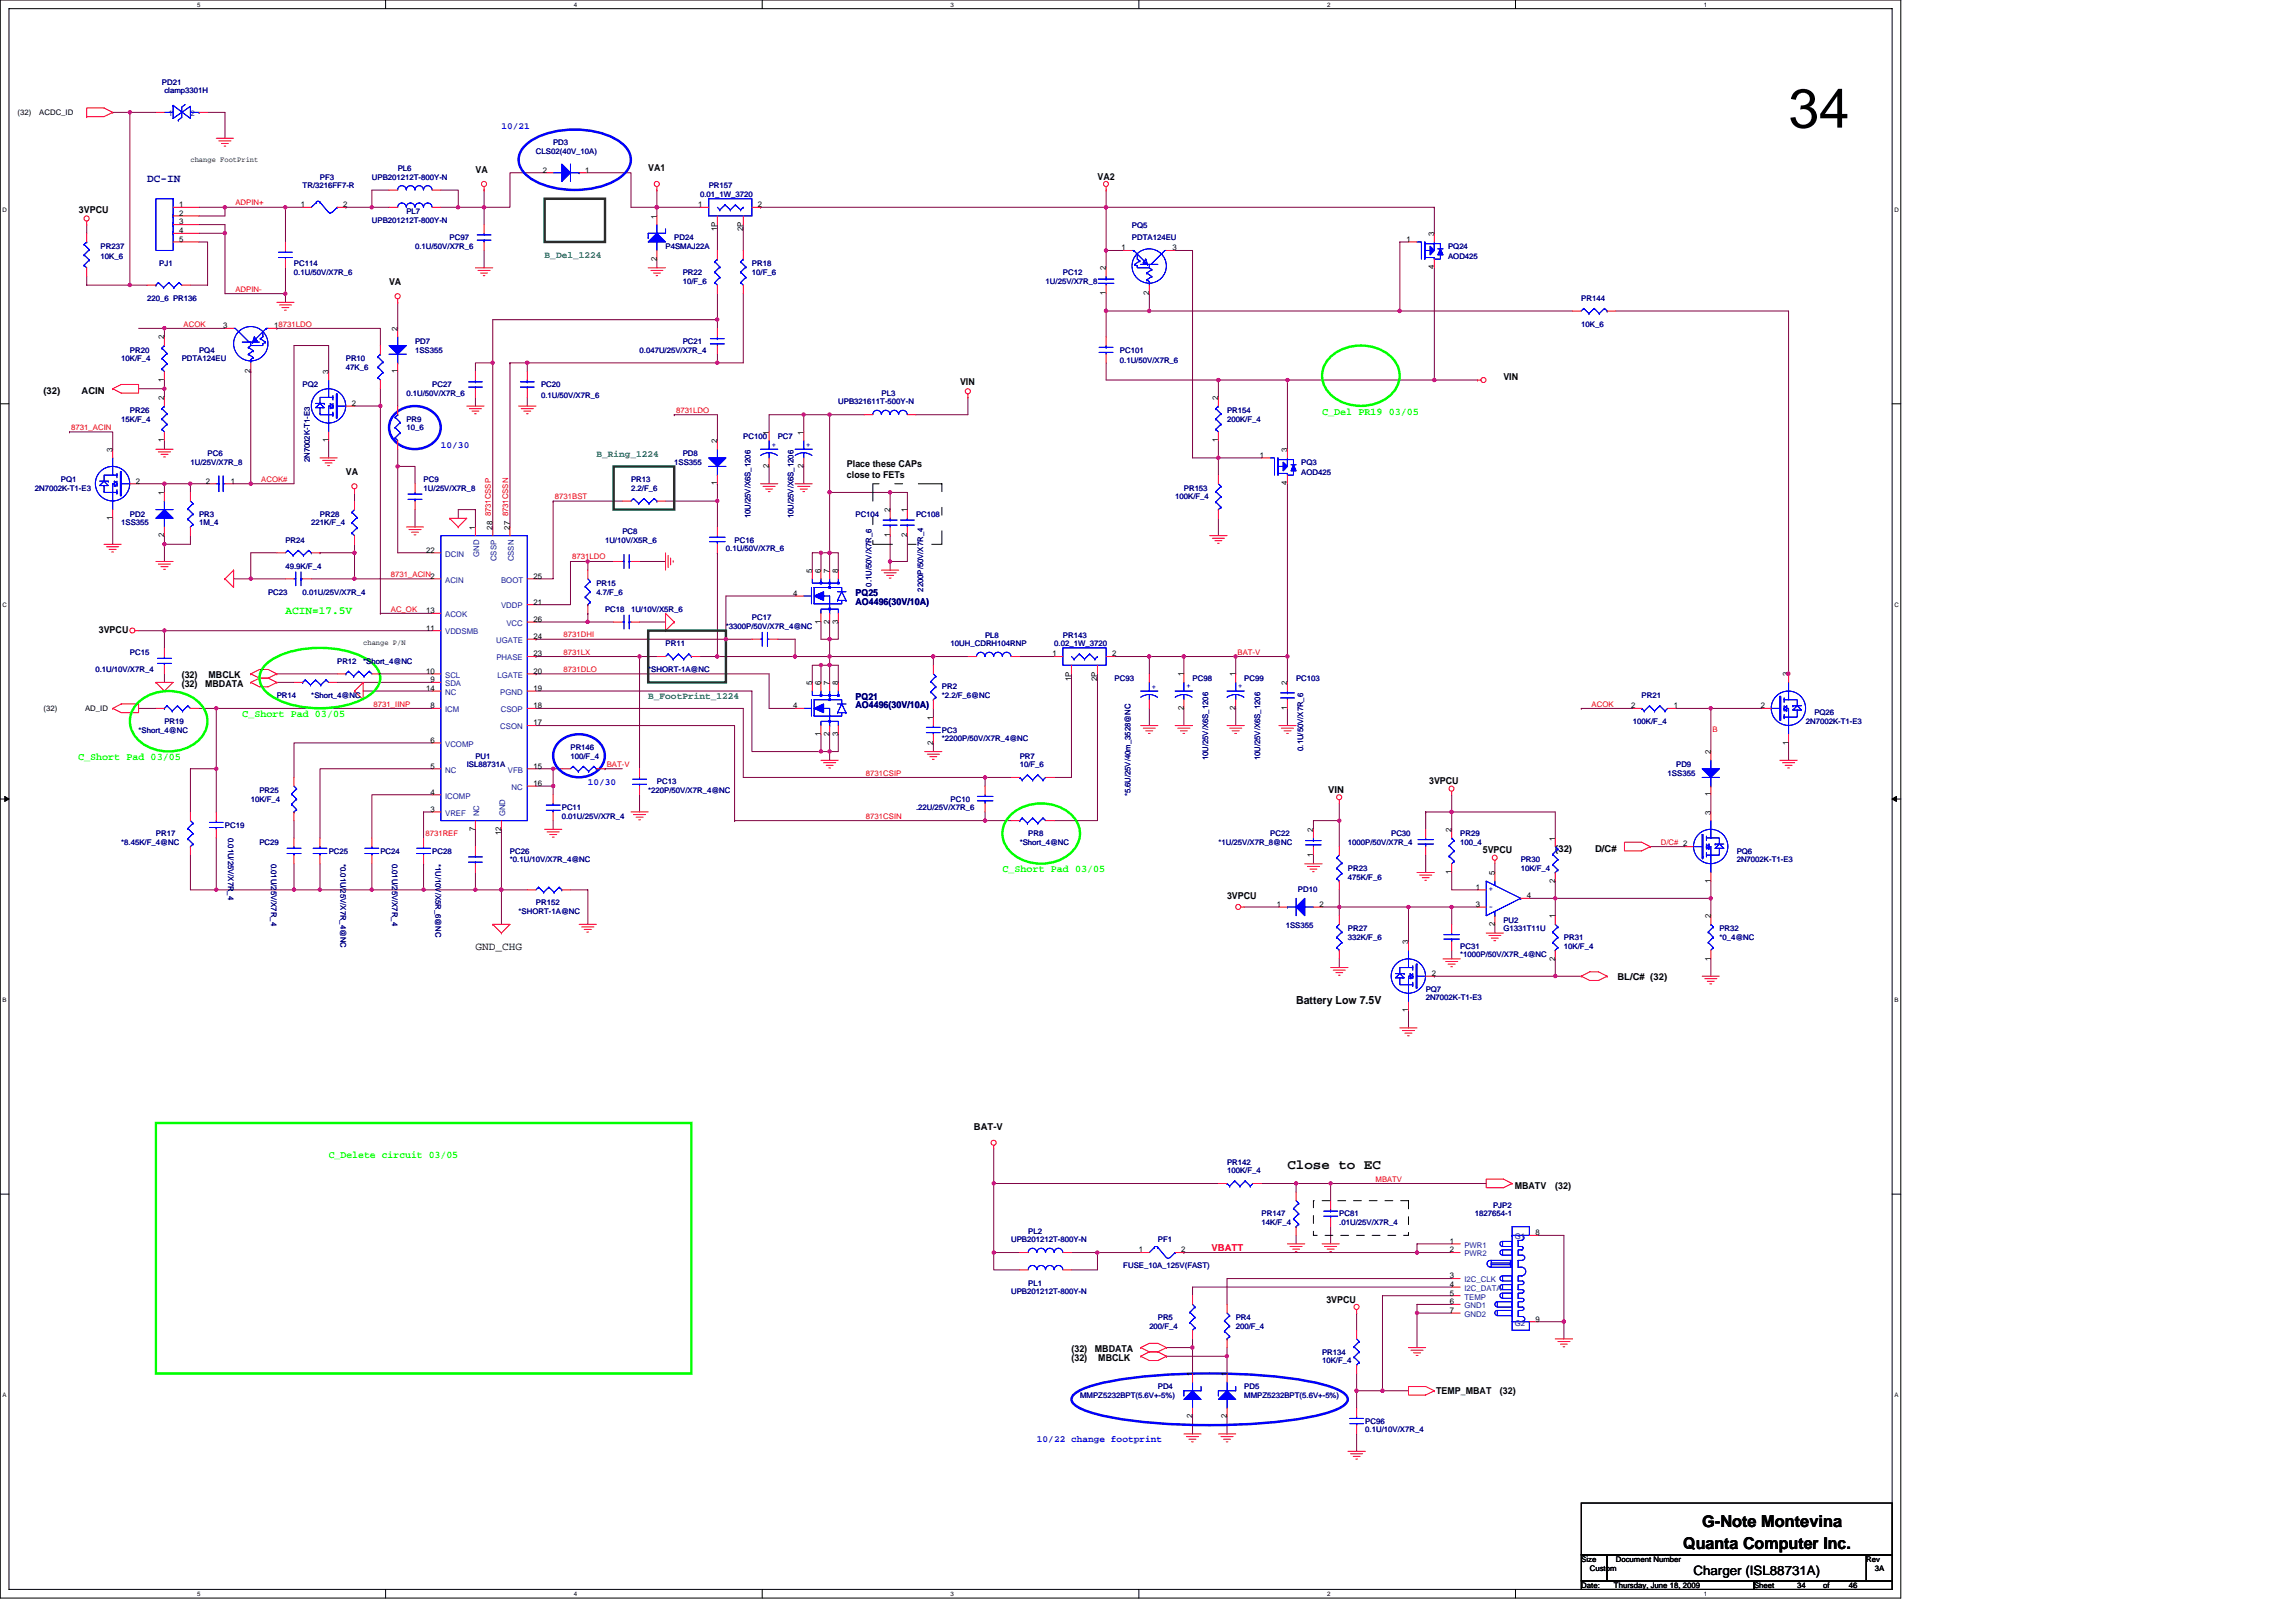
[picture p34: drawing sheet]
<svg xmlns="http://www.w3.org/2000/svg" width="297mm" height="210mm" viewBox="0 0 297 210" stroke-linecap="round" stroke-linejoin="round" font-family="sans-serif">
<defs><g id="words">
<text font-size="7.1" x="231.4" y="16.5">34</text>
<g font-size="2.1">
<text x="220.2" y="197.5">G-Note Montevina</text>
<text x="217.8" y="200.3">Quanta Computer Inc.</text>
</g>
<text font-size="1.8" x="166.6" y="151.2">Close to EC</text>
<text font-size="1.7" x="219.1" y="203.8">Charger (ISL88731A)</text>
<text font-size="1.4" fill="#000080" x="19" y="23.6">DC-IN</text>
<text font-size="1.4" fill="#0f0" x="36.9" y="79.4">ACIN=17.5V</text>
<g font-size="1.4">
<text x="61.5" y="123">GND_CHG</text>
<text x="167.7" y="129.9">Battery Low 7.5V</text>
</g>
<g font-size="1.3" fill="#0f0">
<text x="171" y="53.7">C_Del PR19 03/05</text>
<text x="31.3" y="92.8">C_Short Pad 03/05</text>
<text x="10.1" y="98.4">C_Short Pad 03/05</text>
<text x="129.7" y="112.9">C_Short Pad 03/05</text>
<text x="42.5" y="149.8">C_Delete circuit 03/05</text>
</g>
<g font-size="1.2" fill="#00f">
<text x="64.9" y="16.6">10/21</text>
<text x="57" y="58">10/30</text>
<text x="76" y="101.6">10/30</text>
<text x="134.2" y="186.5">10/22 change footprint</text>
</g>
<g font-size="1.2">
<text x="61.5" y="22.4">VA</text>
<text x="83.9" y="22.1">VA1</text>
<text x="142" y="23.3">VA2</text>
<text x="10.2" y="27.5">3VPCU</text>
<text x="50.3" y="36.9">VA</text>
<text x="5.6" y="51">(32)</text>
<text x="10.6" y="51">ACIN</text>
<text x="124.2" y="49.8">VIN</text>
<text x="194.5" y="49.2">VIN</text>
<text x="44.7" y="61.5">VA</text>
<text x="109.6" y="60.4">Place these CAPs</text>
<text x="109.6" y="61.8">close to FETs</text>
<text x="12.8" y="81.9">3VPCU</text>
<text x="23.5" y="88.9">(32)</text>
<text x="23.5" y="87.7">(32)</text>
<text x="26.5" y="88.9">MBDATA</text>
<text x="27" y="87.7">MBCLK</text>
<text x="184.9" y="101.5">3VPCU</text>
<text x="171.8" y="102.6">VIN</text>
<text x="191.8" y="110.3">5VPCU</text>
<text x="201.2" y="110.2">(32)</text>
<text x="206.4" y="110.2">D/C#</text>
<text x="158.7" y="116.2">3VPCU</text>
<text x="209.3" y="126.9">BL/C# (32)</text>
<text x="126" y="146.2">BAT-V</text>
<text x="196" y="153.8">MBATV</text>
<text x="201.2" y="153.8">(32)</text>
<text x="171.6" y="168.6">3VPCU</text>
<text x="138.6" y="174.9">(32)</text>
<text x="138.6" y="176">(32)</text>
<text x="141.6" y="174.9">MBDATA</text>
<text x="142.1" y="176">MBCLK</text>
<text x="185.8" y="180.4">TEMP_MBAT</text>
<text x="194.1" y="180.4">(32)</text>
</g>
<g font-size="1.2" fill="#008040">
<text x="70.5" y="33.4">B_Del_1224</text>
<text x="77.1" y="59.1">B_Ring_1224</text>
<text x="83.9" y="90.4">B_FootPrint_1224</text>
</g>
<g font-size="1.2" fill="#000080">
<text x="110.7" y="77.1">PQ25</text>
<text x="110.7" y="78.2">AO4496(30V/10A)</text>
<text x="110.7" y="90.5">PQ21</text>
<text x="110.7" y="91.7">AO4496(30V/10A)</text>
</g>
<text font-size="1.2" fill="#f00" x="156.7" y="161.8">VBATT</text>
<g font-size="1" fill="#000080">
<text x="21" y="11">PD21</text>
<text x="21.3" y="12.1">clamp3301H</text>
<text x="41.4" y="23.3">PF3</text>
<text x="48.1" y="23.3">UPB201212T-800Y-N</text>
<text x="51.5" y="22.1">PL6</text>
<text x="69.3" y="19.9">CLS02(40V_10A)</text>
<text x="71.6" y="18.8">PD3</text>
<text x="39.2" y="24.4">TR/3216FF7-R</text>
<text x="48.1" y="28.9">UPB201212T-800Y-N</text>
<text x="52.6" y="27.7">PL7</text>
<text x="90.6" y="25.5">0.01_1W_3720</text>
<text x="91.7" y="24.4">PR157</text>
<text x="146.4" y="29.5">PQ5</text>
<text x="13" y="32.2">PR237</text>
<text x="13" y="33.5">10K_6</text>
<text x="20.6" y="34.4">PJ1</text>
<text x="38" y="34.4">PC114</text>
<text x="38" y="35.6">0.1U/50V/X7R_6</text>
<text x="53.7" y="32.2">0.1U/50V/X7R_6</text>
<text x="58.2" y="31.1">PC97</text>
<text x="86.1" y="32.2">P4SMAJ22A</text>
<text x="87.2" y="31.1">PD24</text>
<text x="88.3" y="35.6">PR22</text>
<text x="97.3" y="34.4">PR18</text>
<text x="97.3" y="35.6">10/F_6</text>
<text x="137.5" y="35.6">PC12</text>
<text x="146.4" y="31.1">PDTA124EU</text>
<text x="187.3" y="32.2">PQ24</text>
<text x="187.3" y="33.5">AOD425</text>
<text x="19" y="38.9">220_6 PR136</text>
<text x="88.3" y="36.7">10/F_6</text>
<text x="135.3" y="36.7">1U/25V/X7R_8</text>
<text x="204.6" y="38.9">PR144</text>
<text x="15.7" y="46.7">10K/F_4</text>
<text x="16.8" y="45.6">PR20</text>
<text x="23.5" y="46.7">PDTA124EU</text>
<text x="25.8" y="45.6">PQ4</text>
<text x="44.7" y="46.7">PR10</text>
<text x="44.7" y="47.9">47K_6</text>
<text x="53.7" y="44.5">PD7</text>
<text x="53.7" y="45.6">1SS355</text>
<text x="82.7" y="45.6">0.047U/25V/X7R_4</text>
<text x="88.3" y="44.5">PC21</text>
<text x="144.9" y="45.6">PC101</text>
<text x="144.9" y="47">0.1U/50V/X7R_6</text>
<text x="204.6" y="42.3">10K_6</text>
<text x="16.8" y="53.4">PR26</text>
<text x="39.2" y="50.1">PQ2</text>
<text x="52.6" y="51.2">0.1U/50V/X7R_6</text>
<text x="55.9" y="50.1">PC27</text>
<text x="70" y="50.1">PC20</text>
<text x="70" y="51.4">0.1U/50V/X7R_6</text>
<text x="108.5" y="52.3">UPB321611T-500Y-N</text>
<text x="114" y="51.2">PL3</text>
<text x="158.7" y="53.4">PR154</text>
<text x="15.7" y="54.6">15K/F_4</text>
<text x="26.9" y="59">PC6</text>
<text x="40.1" y="59.8" transform="rotate(-90 40.1 59.8)">2N7002K-T1-E3</text>
<text x="52.6" y="54.6">PR9</text>
<text x="52.6" y="55.7">10_6</text>
<text x="88.3" y="59">PD8</text>
<text x="96.2" y="56.8">PC100</text>
<text x="100.6" y="56.8">PC7</text>
<text x="158.7" y="54.6">200K/F_4</text>
<text x="4.5" y="63.5">2N7002K-T1-E3</text>
<text x="7.9" y="62.4">PQ1</text>
<text x="24.6" y="60.2">1U/25V/X7R_8</text>
<text x="54.8" y="62.4">PC9</text>
<text x="54.8" y="63.5">1U/25V/X7R_8</text>
<text x="81.6" y="62.4">PR13</text>
<text x="81.6" y="63.5">2.2/F_6</text>
<text x="87.2" y="60.2">1SS355</text>
<text x="152" y="64.6">100K/F_4</text>
<text x="153.2" y="63.5">PR153</text>
<text x="168.4" y="60.2">PQ3</text>
<text x="168.4" y="61.5">AOD425</text>
<text x="15.7" y="68">1SS355</text>
<text x="16.8" y="66.8">PD2</text>
<text x="25.8" y="66.8">PR3</text>
<text x="25.8" y="68">1M_4</text>
<text x="36.9" y="70.2">PR24</text>
<text x="40.3" y="68">221K/F_4</text>
<text x="41.4" y="66.8">PR28</text>
<text x="78.3" y="70.2">1U/10V/X5R_6</text>
<text x="80.5" y="69.1">PC8</text>
<text x="93.9" y="71.3">0.1U/50V/X7R_6</text>
<text x="95" y="70.2">PC16</text>
<text x="97.1" y="67.1" transform="rotate(-90 97.1 67.1)">10U/25V/X6S_1206</text>
<text x="102.7" y="67.1" transform="rotate(-90 102.7 67.1)">10U/25V/X6S_1206</text>
<text x="110.7" y="66.8">PC104</text>
<text x="118.5" y="66.8">PC108</text>
<text x="34.7" y="76.9">PC23</text>
<text x="36.9" y="73.6">49.9K/F_4</text>
<text x="39.2" y="76.9">0.01U/25V/X7R_4</text>
<text x="77.1" y="75.8">PR15</text>
<text x="77.1" y="76.9">4.7/F_6</text>
<text x="112.7" y="75.9" transform="rotate(-90 112.7 75.9)">0.1U/50V/X7R_6</text>
<text x="119.4" y="76.6" transform="rotate(-90 119.4 76.6)">2200P/50V/X7R_4</text>
<text x="78.3" y="79.1">PC18</text>
<text x="81.6" y="79.1">1U/10V/X5R_6</text>
<text x="86.1" y="83.6">PR11</text>
<text x="93.9" y="81.4">*3300P/50V/X7R_4@NC</text>
<text x="97.3" y="80.3">PC17</text>
<text x="123" y="83.6">10UH_CDRH104RNP</text>
<text x="127.4" y="82.5">PL8</text>
<text x="136.4" y="83.6">0.02_1W_3720</text>
<text x="137.5" y="82.5">PR143</text>
<text x="12.3" y="87">0.1U/10V/X7R_4</text>
<text x="16.8" y="84.7">PC15</text>
<text x="43.6" y="85.9">PR12</text>
<text x="47" y="85.9">*Short_4@NC</text>
<text x="83.9" y="87">*SHORT-1A@NC</text>
<text x="121.9" y="89.2">PR2</text>
<text x="144.2" y="88.1">PC93</text>
<text x="154.3" y="88.1">PC98</text>
<text x="161" y="88.1">PC99</text>
<text x="167.7" y="88.1">PC103</text>
<text x="17.9" y="94.8">*Short_4@NC</text>
<text x="21.3" y="93.7">PR19</text>
<text x="35.8" y="90.3">PR14</text>
<text x="40.3" y="90.3">*Short_4@NC</text>
<text x="121.9" y="94.8">PC3</text>
<text x="121.9" y="95.9">*2200P/50V/X7R_4@NC</text>
<text x="121.9" y="90.3">*2.2/F_6@NC</text>
<text x="211.3" y="93.7">100K/F_4</text>
<text x="212.4" y="90.3">PR21</text>
<text x="233.6" y="93.7">2N7002K-T1-E3</text>
<text x="234.7" y="92.6">PQ26</text>
<text x="60.4" y="99.3">ISL88731A</text>
<text x="61.5" y="98.1">PU1</text>
<text x="73.8" y="97">PR146</text>
<text x="73.8" y="98.1">100/F_4</text>
<text x="85" y="101.5">PC13</text>
<text x="131.9" y="98.1">PR7</text>
<text x="131.9" y="99.3">10/F_6</text>
<text x="156.3" y="98.4" transform="rotate(-90 156.3 98.4)">10U/25V/X6S_1206</text>
<text x="163" y="98.4" transform="rotate(-90 163 98.4)">10U/25V/X6S_1206</text>
<text x="168.6" y="97.1" transform="rotate(-90 168.6 97.1)">0.1U/50V/X7R_6</text>
<text x="215.7" y="100.4">1SS355</text>
<text x="216.8" y="99.3">PD9</text>
<text x="29.1" y="107.1">PC19</text>
<text x="32.4" y="103.7">10K/F_4</text>
<text x="33.6" y="102.6">PR25</text>
<text x="72.7" y="104.9">PC11</text>
<text x="72.7" y="106">0.01U/25V/X7R_4</text>
<text x="83.9" y="102.6">*220P/50V/X7R_4@NC</text>
<text x="118.5" y="104.9">.22U/25V/X7R_6</text>
<text x="123" y="103.7">PC10</text>
<text x="146.3" y="103" transform="rotate(-90 146.3 103)">*5.6U/25V/40m_3528@NC</text>
<text x="15.7" y="109.3">*8.45K/F_4@NC</text>
<text x="20.2" y="108.2">PR17</text>
<text x="29.5" y="108.4" transform="rotate(90 29.5 108.4)">0.01U/25V/X7R_4</text>
<text x="33.6" y="109.3">PC29</text>
<text x="35.1" y="111.8" transform="rotate(90 35.1 111.8)">0.01U/25V/X7R_4</text>
<text x="42.5" y="110.4">PC25</text>
<text x="44" y="111.8" transform="rotate(90 44 111.8)">*0.01U/25V/X7R_4@NC</text>
<text x="49.2" y="110.4">PC24</text>
<text x="50.8" y="111.8" transform="rotate(90 50.8 111.8)">0.01U/25V/X7R_4</text>
<text x="55.9" y="110.4">PC28</text>
<text x="56.3" y="111.8" transform="rotate(90 56.3 111.8)">*1U/10V/X5R_6@NC</text>
<text x="66" y="110.4">PC26</text>
<text x="66" y="111.5">*0.1U/10V/X7R_4@NC</text>
<text x="131.9" y="109.3">*Short_4@NC</text>
<text x="133" y="108.2">PR8</text>
<text x="157.6" y="109.3">*1U/25V/X7R_8@NC</text>
<text x="164.3" y="108.2">PC22</text>
<text x="174.4" y="112.7">PR23</text>
<text x="174.4" y="113.8">475K/F_6</text>
<text x="174.4" y="109.3">1000P/50V/X7R_4</text>
<text x="180" y="108.2">PC30</text>
<text x="188.9" y="108.2">PR29</text>
<text x="188.9" y="109.3">100_4</text>
<text x="196.7" y="111.5">PR30</text>
<text x="196.7" y="112.7">10K/F_4</text>
<text x="224.7" y="110.4">PQ6</text>
<text x="224.7" y="111.5">2N7002K-T1-E3</text>
<text x="67.1" y="118.3">*SHORT-1A@NC</text>
<text x="69.3" y="117.1">PR152</text>
<text x="167.9" y="115.5">PD10</text>
<text x="194.5" y="119.4">PU2</text>
<text x="166.3" y="120.1">1SS355</text>
<text x="174.4" y="120.5">PR27</text>
<text x="174.4" y="121.6">332K/F_6</text>
<text x="188.9" y="122.7">PC31</text>
<text x="188.9" y="123.8">*1000P/50V/X7R_4@NC</text>
<text x="194.5" y="120.5">G1331T11U</text>
<text x="202.3" y="121.6">PR31</text>
<text x="202.3" y="122.7">10K/F_4</text>
<text x="222.4" y="120.5">PR32</text>
<text x="222.4" y="121.6">*0_4@NC</text>
<text x="184.4" y="128.3">PQ7</text>
<text x="184.4" y="129.4">2N7002K-T1-E3</text>
<text x="158.7" y="150.7">PR142</text>
<text x="158.7" y="151.8">100K/F_4</text>
<text x="130.8" y="160.7">UPB201212T-800Y-N</text>
<text x="133" y="159.6">PL2</text>
<text x="149.8" y="160.7">PF1</text>
<text x="163.2" y="157.4">PR147</text>
<text x="163.2" y="158.5">14K/F_4</text>
<text x="173.3" y="157.4">PC81</text>
<text x="173.3" y="158.5">.01U/25V/X7R_4</text>
<text x="190.8" y="157.4">1827654-1</text>
<text x="193.2" y="156.3">PJP2</text>
<text x="130.8" y="167.4">UPB201212T-800Y-N</text>
<text x="133" y="166.3">PL1</text>
<text x="145.3" y="164.1">FUSE_10A_125V(FAST)</text>
<text x="148.7" y="171.9">200/F_4</text>
<text x="149.8" y="170.8">PR5</text>
<text x="159.9" y="170.8">PR4</text>
<text x="159.9" y="171.9">200/F_4</text>
<text x="149.8" y="179.7">PD4</text>
<text x="161" y="179.7">PD5</text>
<text x="171" y="175.3">PR134</text>
<text x="171" y="176.4">10K/F_4</text>
<text x="139.7" y="180.8">MMPZ5232BPT(5.6V+-5%)</text>
<text x="161" y="180.8">MMPZ5232BPT(5.6V+-5%)</text>
<text x="176.6" y="184.2">PC96</text>
<text x="176.6" y="185.3">0.1U/10V/X7R_4</text>
</g>
<g font-size="1">
<text x="2.3" y="14.9">(32)</text>
<text x="5.1" y="14.9">ACDC_ID</text>
<text x="24.6" y="20.9">change FootPrint</text>
<text x="70.2" y="22.3">2</text>
<text x="75.7" y="22.3">1</text>
<text x="23.2" y="26.8">1</text>
<text x="23.2" y="27.9">2</text>
<text x="23.2" y="29">3</text>
<text x="38.9" y="26.8">1</text>
<text x="44.4" y="26.8">2</text>
<text x="85" y="28.3" transform="rotate(-90 85 28.3)">1</text>
<text x="90.3" y="26.8">1</text>
<text x="92.8" y="30" transform="rotate(-90 92.8 30)">1P</text>
<text x="96.1" y="30" transform="rotate(-90 96.1 30)">2P</text>
<text x="98.1" y="26.8">2</text>
<text x="23.2" y="30.2">4</text>
<text x="23.2" y="31.3">5</text>
<text x="85" y="33.7" transform="rotate(-90 85 33.7)">2</text>
<text x="143.1" y="35" transform="rotate(-90 143.1 35)">2</text>
<text x="145.1" y="32.4">1</text>
<text x="151.7" y="32.4">3</text>
<text x="182" y="31.3">1</text>
<text x="185.5" y="34.9" transform="rotate(-90 185.5 34.9)">4</text>
<text x="185.5" y="30.5" transform="rotate(-90 185.5 30.5)">3</text>
<text x="143.1" y="38.2" transform="rotate(-90 143.1 38.2)">1</text>
<text x="148.7" y="38.2" transform="rotate(-90 148.7 38.2)">2</text>
<text x="21.2" y="43.9" transform="rotate(-90 21.2 43.9)">2</text>
<text x="28.9" y="42.5">3</text>
<text x="35.5" y="42.5">18731LDO</text>
<text x="51.4" y="42.8" transform="rotate(-90 51.4 42.8)">2</text>
<text x="21.2" y="51.8" transform="rotate(-90 21.2 51.8)">2</text>
<text x="21.2" y="49.4" transform="rotate(-90 21.2 49.4)">1</text>
<text x="32.4" y="48.3" transform="rotate(-90 32.4 48.3)">2</text>
<text x="42.5" y="48.4" transform="rotate(-90 42.5 48.4)">3</text>
<text x="45.5" y="52.5">2</text>
<text x="51.4" y="48.3" transform="rotate(-90 51.4 48.3)">1</text>
<text x="157.6" y="51.8" transform="rotate(-90 157.6 51.8)">2</text>
<text x="14.6" y="58.5" transform="rotate(-90 14.6 58.5)">3</text>
<text x="21.2" y="57.2" transform="rotate(-90 21.2 57.2)">1</text>
<text x="42.5" y="57.2" transform="rotate(-90 42.5 57.2)">1</text>
<text x="92.8" y="57.3" transform="rotate(-90 92.8 57.3)">2</text>
<text x="99.5" y="56.2" transform="rotate(-90 99.5 56.2)">1</text>
<text x="104" y="56.2" transform="rotate(-90 104 56.2)">1</text>
<text x="157.6" y="57.2" transform="rotate(-90 157.6 57.2)">1</text>
<text x="163" y="59.2">1</text>
<text x="166.5" y="58.5" transform="rotate(-90 166.5 58.5)">3</text>
<text x="17.6" y="62.6">2</text>
<text x="21.2" y="64.1" transform="rotate(-90 21.2 64.1)">1</text>
<text x="26.6" y="62.6">2</text>
<text x="29.9" y="62.6">1</text>
<text x="92.8" y="62.8" transform="rotate(-90 92.8 62.8)">1</text>
<text x="99.5" y="60.6" transform="rotate(-90 99.5 60.6)">2</text>
<text x="104" y="60.6" transform="rotate(-90 104 60.6)">2</text>
<text x="166.5" y="62.8" transform="rotate(-90 166.5 62.8)">4</text>
<text x="14.6" y="67.3" transform="rotate(-90 14.6 67.3)">1</text>
<text x="21.2" y="69.5" transform="rotate(-90 21.2 69.5)">2</text>
<text x="55.1" y="71.5">22</text>
<text x="61.5" y="68.5" transform="rotate(-90 61.5 68.5)">1</text>
<text x="63.7" y="68.5" transform="rotate(-90 63.7 68.5)">28</text>
<text x="66" y="68.5" transform="rotate(-90 66 68.5)">27</text>
<text x="115.1" y="69.5" transform="rotate(-90 115.1 69.5)">1</text>
<text x="115.1" y="66.3" transform="rotate(-90 115.1 66.3)">2</text>
<text x="117.4" y="69.5" transform="rotate(-90 117.4 69.5)">2</text>
<text x="117.4" y="66.3" transform="rotate(-90 117.4 66.3)">1</text>
<text x="69" y="74.9">25</text>
<text x="102.6" y="77.1">4</text>
<text x="105.1" y="74.1" transform="rotate(-90 105.1 74.1)">5</text>
<text x="106.2" y="74.1" transform="rotate(-90 106.2 74.1)">6</text>
<text x="107.3" y="74.1" transform="rotate(-90 107.3 74.1)">7</text>
<text x="108.4" y="74.1" transform="rotate(-90 108.4 74.1)">8</text>
<text x="47" y="83.5">change P/N</text>
<text x="55.1" y="81.6">11</text>
<text x="55.1" y="79.3">13</text>
<text x="69" y="82.7">24</text>
<text x="69" y="78.2">21</text>
<text x="69" y="80.5">26</text>
<text x="106.2" y="80.7" transform="rotate(-90 106.2 80.7)">1</text>
<text x="107.3" y="80.7" transform="rotate(-90 107.3 80.7)">2</text>
<text x="108.4" y="80.7" transform="rotate(-90 108.4 80.7)">3</text>
<text x="55.1" y="89.4">14</text>
<text x="55.1" y="87.2">10</text>
<text x="55.7" y="88.3">9</text>
<text x="69" y="89.4">19</text>
<text x="69" y="84.9">23</text>
<text x="69" y="87.2">20</text>
<text x="105.1" y="88.6" transform="rotate(-90 105.1 88.6)">5</text>
<text x="106.2" y="88.6" transform="rotate(-90 106.2 88.6)">6</text>
<text x="107.3" y="88.6" transform="rotate(-90 107.3 88.6)">7</text>
<text x="108.4" y="88.6" transform="rotate(-90 108.4 88.6)">8</text>
<text x="136.2" y="84.9">1</text>
<text x="138.6" y="88.1" transform="rotate(-90 138.6 88.1)">1P</text>
<text x="142" y="88.1" transform="rotate(-90 142 88.1)">2P</text>
<text x="143.9" y="84.9">2</text>
<text x="153.1" y="87.5" transform="rotate(-90 153.1 87.5)">1</text>
<text x="159.8" y="87.5" transform="rotate(-90 159.8 87.5)">1</text>
<text x="166.5" y="88.6" transform="rotate(-90 166.5 88.6)">2</text>
<text x="231.4" y="87.5" transform="rotate(-90 231.4 87.5)">3</text>
<text x="5.6" y="92">(32)</text>
<text x="11" y="92">AD_ID</text>
<text x="55.7" y="91.6">8</text>
<text x="69" y="93.9">17</text>
<text x="69" y="91.6">18</text>
<text x="102.6" y="91.6">4</text>
<text x="106.2" y="95.2" transform="rotate(-90 106.2 95.2)">1</text>
<text x="107.3" y="95.2" transform="rotate(-90 107.3 95.2)">2</text>
<text x="108.4" y="95.2" transform="rotate(-90 108.4 95.2)">3</text>
<text x="120.7" y="93.1" transform="rotate(-90 120.7 93.1)">1</text>
<text x="153.1" y="91.9" transform="rotate(-90 153.1 91.9)">2</text>
<text x="159.8" y="91.9" transform="rotate(-90 159.8 91.9)">2</text>
<text x="166.5" y="91.9" transform="rotate(-90 166.5 91.9)">1</text>
<text x="211" y="91.6">2</text>
<text x="216.5" y="91.6">1</text>
<text x="227.8" y="91.6">2</text>
<text x="55.7" y="99.4">5</text>
<text x="55.7" y="96.1">6</text>
<text x="69" y="101.7">16</text>
<text x="69" y="99.4">15</text>
<text x="120.7" y="96.3" transform="rotate(-90 120.7 96.3)">2</text>
<text x="221.3" y="97.6" transform="rotate(-90 221.3 97.6)">2</text>
<text x="231.4" y="96.3" transform="rotate(-90 231.4 96.3)">1</text>
<text x="55.7" y="105">3</text>
<text x="55.7" y="102.8">4</text>
<text x="61.5" y="107.5" transform="rotate(-90 61.5 107.5)">7</text>
<text x="169.9" y="107.6" transform="rotate(-90 169.9 107.6)">2</text>
<text x="187.8" y="107.6" transform="rotate(-90 187.8 107.6)">2</text>
<text x="221.3" y="105.4" transform="rotate(-90 221.3 105.4)">3</text>
<text x="221.3" y="103" transform="rotate(-90 221.3 103)">1</text>
<text x="64.9" y="108.1" transform="rotate(-90 64.9 108.1)">12</text>
<text x="169.9" y="110.9" transform="rotate(-90 169.9 110.9)">1</text>
<text x="187.8" y="113.1" transform="rotate(-90 187.8 113.1)">1</text>
<text x="193.4" y="113.2" transform="rotate(-90 193.4 113.2)">5</text>
<text x="201.2" y="108.8" transform="rotate(-90 201.2 108.8)">1</text>
<text x="165.2" y="117.3">1</text>
<text x="170.7" y="117.3">2</text>
<text x="190.9" y="115.1">1</text>
<text x="190.9" y="117.3">3</text>
<text x="193.4" y="119.8" transform="rotate(-90 193.4 119.8)">2</text>
<text x="197.5" y="116.2">4</text>
<text x="201.2" y="118.8" transform="rotate(-90 201.2 118.8)">1</text>
<text x="201.2" y="114.2" transform="rotate(-90 201.2 114.2)">2</text>
<text x="221.3" y="118.8" transform="rotate(-90 221.3 118.8)">2</text>
<text x="221.3" y="114.2" transform="rotate(-90 221.3 114.2)">1</text>
<text x="182.2" y="122.2" transform="rotate(-90 182.2 122.2)">3</text>
<text x="201.2" y="124.3" transform="rotate(-90 201.2 124.3)">2</text>
<text x="221.3" y="124.3" transform="rotate(-90 221.3 124.3)">1</text>
<text x="182.2" y="131" transform="rotate(-90 182.2 131)">1</text>
<text x="185.2" y="126.3">2</text>
<text x="187.6" y="160.9">1</text>
<text x="198.6" y="159.8">8</text>
<text x="147.3" y="162">1</text>
<text x="152.8" y="162">2</text>
<text x="187.6" y="162">2</text>
<text x="187.6" y="165.4">3</text>
<text x="187.6" y="167.6">5</text>
<text x="187.6" y="166.5">4</text>
<text x="187.6" y="169.9">7</text>
<text x="187.6" y="168.7">6</text>
<text x="198.6" y="171">9</text>
<text x="154.3" y="178" transform="rotate(-90 154.3 178)">1</text>
<text x="158.7" y="178" transform="rotate(-90 158.7 178)">1</text>
<text x="154.3" y="183.5" transform="rotate(-90 154.3 183.5)">2</text>
<text x="158.7" y="183.5" transform="rotate(-90 158.7 183.5)">2</text>
<text x="204.6" y="202.1">Size</text>
<text x="205.7" y="203.2">Custom</text>
<text x="209" y="202.1">Document Number</text>
<text x="241.4" y="202.1">Rev</text>
<text x="242.6" y="203.2">3A</text>
<text x="204.6" y="205.4">Date:</text>
<text x="208.8" y="205.4">Thursday, June 18, 2009</text>
<text x="226.9" y="205.4">Sheet</text>
<text x="232.5" y="205.4">34</text>
<text x="235.9" y="205.4">of</text>
<text x="239.2" y="205.4">46</text>
</g>
<g font-size="1" fill="#004080">
<text x="21.8" y="15">1</text>
<text x="24.6" y="15">2</text>
<text x="57.6" y="75.4">ACIN</text>
<text x="57.6" y="72">DCIN</text>
<text x="62" y="72.1" transform="rotate(-90 62 72.1)">GND</text>
<text x="64.2" y="72.6" transform="rotate(-90 64.2 72.6)">CSSP</text>
<text x="64.8" y="75.4">BOOT</text>
<text x="66.5" y="72.6" transform="rotate(-90 66.5 72.6)">CSSN</text>
<text x="57.6" y="82.1">VDDSMB</text>
<text x="57.6" y="79.8">ACOK</text>
<text x="64.2" y="83.2">UGATE</text>
<text x="64.8" y="78.7">VDDP</text>
<text x="65.5" y="81">VCC</text>
<text x="57.6" y="89.9">NC</text>
<text x="57.6" y="88.8">SDA</text>
<text x="57.6" y="87.7">SCL</text>
<text x="64.2" y="85.4">PHASE</text>
<text x="64.4" y="87.7">LGATE</text>
<text x="64.7" y="89.9">PGND</text>
<text x="57.6" y="92.1">ICM</text>
<text x="64.7" y="94.4">CSON</text>
<text x="64.8" y="92.1">CSOP</text>
<text x="57.6" y="99.9">NC</text>
<text x="57.6" y="96.6">VCOMP</text>
<text x="65.7" y="99.9">VFB</text>
<text x="57.6" y="105.5">VREF</text>
<text x="57.6" y="103.3">ICOMP</text>
<text x="62" y="105.6" transform="rotate(-90 62 105.6)">NC</text>
<text x="65.4" y="105.6" transform="rotate(-90 65.4 105.6)">GND</text>
<text x="66.2" y="102.2">NC</text>
<text x="189.5" y="161.4">PWR1</text>
<text x="196" y="160.3">G1</text>
<text x="189.5" y="162.5">PWR2</text>
<text x="189.5" y="165.9">I2C_CLK</text>
<text x="189.5" y="167">I2C_DATA</text>
<text x="189.5" y="170.4">GND2</text>
<text x="189.5" y="168.1">TEMP</text>
<text x="189.5" y="169.2">GND1</text>
<text x="196" y="171.5">G2</text>
</g>
<g font-size="1" fill="#f00">
<text x="30.5" y="26.6">ADPIN+</text>
<text x="30.5" y="37.8">ADPIN-</text>
<text x="23.7" y="42.2">ACOK</text>
<text x="87.5" y="53.4">8731LDO</text>
<text x="9.2" y="55.6">8731_ACIN</text>
<text x="33.8" y="62.4">ACOK#</text>
<text x="71.8" y="64.6">8731BST</text>
<text x="63.5" y="66.8" transform="rotate(-90 63.5 66.8)">8731CSSP</text>
<text x="65.7" y="66.8" transform="rotate(-90 65.7 66.8)">8731CSSN</text>
<text x="50.6" y="74.7">8731_ACIN2</text>
<text x="74" y="72.3">8731LDO</text>
<text x="50.6" y="79.1">AC_OK</text>
<text x="72.9" y="82.5">8731DHI</text>
<text x="72.9" y="87">8731DLO</text>
<text x="72.9" y="84.7">8731LX</text>
<text x="160.1" y="84.7">BAT-V</text>
<text x="48.3" y="91.4">8731_IINP</text>
<text x="205.9" y="91.4">ACOK</text>
<text x="221.6" y="94.8">B</text>
<text x="78.5" y="99.2">BAT-V</text>
<text x="112" y="100.4">8731CSIP</text>
<text x="112" y="105.9">8731CSIN</text>
<text x="55" y="108.2">8731REF</text>
<text x="214.9" y="109.3">D/C# 2</text>
<text x="178" y="152.9">MBATV</text>
</g>
<g font-size="1" fill="#00f">
<text x="99.8" y="57.8">+</text>
<text x="104.3" y="57.8">+</text>
<text x="149" y="89.2">+</text>
<text x="153.5" y="89.1">+</text>
<text x="160.2" y="89.1">+</text>
<text x="192.6" y="115.3">+</text>
<text x="192.6" y="117.6">-</text>
</g>
<g font-size=".8">
<text x="25.5" y=".8">5</text>
<text x="74.2" y=".8">4</text>
<text x="123" y=".8">3</text>
<text x="171.7" y=".8">2</text>
<text x="220.4" y=".8">1</text>
<text x=".3" y="27.4">D</text>
<text x="245.1" y="27.4">D</text>
<text x=".3" y="78.5">C</text>
<text x="245.1" y="78.5">C</text>
<text x=".3" y="129.6">B</text>
<text x="245.1" y="129.6">B</text>
<text x=".3" y="180.8">A</text>
<text x="245.1" y="180.8">A</text>
<text x="25.5" y="206.5">5</text>
<text x="74.2" y="206.5">4</text>
<text x="123" y="206.5">3</text>
<text x="171.7" y="206.5">2</text>
<text x="220.4" y="206.5">1</text>
</g>
</g></defs>
<path d="M0 0h245.9v206.8h-245.9zM1.2 1.1h243.6v204.5h-243.6z" fill="none" stroke="#000" stroke-width=".13"/>
<g fill="#fff">
<path d="M25.5 .1h.5v.9h-.5z"/>
<path d="M25.5 205.8h.5v.9h-.5z"/>
</g>
<path d="M49.9 0v1.1M49.9 205.6v1.2" fill="none" stroke="#000" stroke-width=".13"/>
<g fill="#fff">
<path d="M74.2 .1h.5v.9h-.5z"/>
<path d="M74.2 205.8h.5v.9h-.5z"/>
</g>
<path d="M98.6 0v1.1M98.6 205.6v1.2" fill="none" stroke="#000" stroke-width=".13"/>
<g fill="#fff">
<path d="M123 .1h.4v.9h-.4z"/>
<path d="M123 205.8h.4v.9h-.4z"/>
</g>
<path d="M147.3 0v1.1M147.3 205.6v1.2" fill="none" stroke="#000" stroke-width=".13"/>
<g fill="#fff">
<path d="M171.7 .1h.4v.9h-.4z"/>
<path d="M171.7 205.8h.4v.9h-.4z"/>
</g>
<path d="M196.1 0v1.1M196.1 205.6v1.2" fill="none" stroke="#000" stroke-width=".13"/>
<g fill="#fff">
<path d="M220.4 .1h.5v.9h-.5z"/>
<path d="M220.4 205.8h.5v.9h-.5z"/>
<path d="M.3 26.7h.6v.9h-.6z"/>
<path d="M245.1 26.7h.6v.9h-.6z"/>
<path d="M.3 77.8h.6v.9h-.6z"/>
<path d="M245.1 77.8h.6v.9h-.6z"/>
</g>
<path d="M0 52.2h1.2M244.8 52.2h1.1" fill="none" stroke="#000" stroke-width=".13"/>
<g fill="#fff">
<path d="M.3 128.9h.6v.9h-.6z"/>
<path d="M245.1 128.9h.5v.9h-.5z"/>
</g>
<path d="M0 103.4h1.2M244.8 103.4h1.1" fill="none" stroke="#000" stroke-width=".13"/>
<path d="M.6 103l.6 .4-.6 .3zM244.8 103.4l.5-.4v.7z" fill="#000" stroke="#000" stroke-width=".13"/>
<g fill="#fff">
<path d="M.3 180h.6v.9h-.6z"/>
<path d="M245.1 180h.5v.9h-.5z"/>
</g>
<path d="M0 154.5h1.2M244.8 154.5h1.1M204.6 194.5h40.2v6.7h-40.2zM204.6 201.2h3.3v3.3h-3.3zM204.6 204.5h22.3v1.1h-22.3zM207.9 201.2h33.5v3.3h-33.5zM226.9 204.5h17.9v1.1h-17.9zM241.4 201.2h3.4v3.3h-3.4z" fill="none" stroke="#000" stroke-width=".13"/>
<g fill="none" stroke="#800040" stroke-width=".13">
<path d="M14.6 14.5h2.2M16.8 14.5h.1M16.8 14.5v22.4M16.8 14.5h3.4M26.9 14.5h2.2v3.4M11.2 29.1v1.1M11.2 35.8v1.1h5.6M16.8 36.9h2.2M16.8 36.9h.1M25.8 29.1h3.3v1.1M25.8 30.2h3.3M25.8 31.3h1.1v5.6h-2.3"/>
<path d="M25.8 26.8h13.4M29.1 30.2h.1M29.1 26.8h.1M29.1 26.8v1.1h-3.3M29.1 30.2v7.8h7.8M36.9 38v1.1M36.9 26.8h.1M36.9 26.8v4.5M36.9 34.6v3.4M36.9 38h.1M44.7 26.8h.1M48.1 26.8h2.2"/>
<path d="M50.3 24.6h-2.2v2.2h-3.4M51.5 39.1v3.4M57 24.6h2.3v2.2h-2.3M59.3 26.8h.1M59.3 26.8h3.3M62.6 24.6v2.2M62.6 26.8v2.3M62.6 32.4v2.2M62.6 26.8h.1M70.5 22.4h-4.5v4.4h-3.4M76 22.4h5.6v4.4h3.4M85 26.8h.1"/>
<path d="M85 24.6v2.2M85 33.5v1.1M85 26.8h5.6M85 26.8v1.1M92.8 29.1v3.3M92.8 38v3.4M96.2 29.1v3.3M96.2 38v8.9h-28M98.4 26.8h.1M98.4 26.8h87.2M143.1 38v2.2M143.1 32.4h2.2"/>
<path d="M143.1 32.4v2.2M143.1 32.4h.1M143.1 24.6v7.8M148.7 38v2.2M152 32.4h2.3v26.8h3.3M182.2 31.3h-1.1v8.9M185.6 26.8h.1M185.6 26.8v3.4M185.6 34.6v14.6M9 55.9h5.6v2.2M9 55.9h.1M17.9 50.3h3.4"/>
<path d="M17.9 42.5h3.4M21.3 42.5v1.1M21.3 50.3h.1M21.3 57v1.1M21.3 42.5h.1M21.3 49.2v1.1M21.3 50.3v1.1M21.3 42.5h7.8M32.4 48.1h.1M32.4 48.1v14.5M35.8 42.5h13.4v2.2M35.8 42.5h.1"/>
<path d="M42.5 48.1v-3.4h-4.5v17.9h-5.6M42.5 57v2.2M45.9 52.5h3.3M49.2 50.3v2.2M49.2 52.5h.1M49.2 52.5v26.9M51.5 48.1v4.4M51.5 58.1v2.2M61.5 51.4v1.1M63.8 46.9h.1M63.8 46.9v21.3M66 46.9h2.2v1.2"/>
<path d="M66 46.9h.1M66 46.9v21.3M68.2 46.9h.1M68.2 51.4v1.1M87.2 53.7h.1M87.2 53.7h5.6v3.3M92.8 41.4v1.1M92.8 41.4h-29v5.5h-2.3v1.2M92.8 45.8v1.1M92.8 41.4h.1M92.8 46.9h.1M104 53.7v2.2"/>
<path d="M104 53.7h-4.5v2.2M104 53.7h.1M104 53.7h3.3M107.3 53.7h4.5M107.3 53.7h.1M107.3 53.7v17.8M125.2 51.4v2.3h-6.7M143.1 46.9v2.3h14.5M143.1 40.2v3.4M143.1 40.2h38M148.7 40.2h.1M157.6 49.2h.1"/>
<path d="M157.6 49.2v2.2M157.6 59.2h.1M157.6 49.2h9M157.6 59.2h5.6M157.6 59.2v2.3M157.6 57v2.2M166.6 49.2h.1M166.6 49.2v8.9M166.6 49.2h19M181.1 40.2h22.4M181.1 40.2h.1M185.6 49.2h5.6"/>
<path d="M209 40.2h22.4v47M14.6 67.1v3.3M17.9 62.6h3.4M21.3 62.6h.1M21.3 62.6h3.3M21.3 69.3v1.1M21.3 70.4v2.2M21.3 70.4h.1M21.3 62.6v1.1M24.6 62.6h.1M24.6 62.6v1.1M24.6 69.3v1.1h-3.3"/>
<path d="M24.6 62.6h2.3M30.2 62.6h2.2M30.2 74.9h2.2M32.4 62.6h.1M32.4 74.9h.1M32.4 74.9h4.5M35.8 71.5h-3.4v3.4M40.3 74.9h5.6M41.4 71.5h.1M41.4 71.5h4.5M45.9 70.4v1.1M45.9 71.5v3.4"/>
<path d="M45.9 63.7v1.1M45.9 74.9h.1M45.9 74.9h10M49.2 79.4h.1M49.2 79.4h6.7M51.5 60.3h.1M53.7 65.9v2.3M53.7 62.6v-2.3h-2.2v11.2h4.4M59.3 67.1v-1.2h2.2v2.3M71.6 64.8v10.1h-2.3M71.6 64.8h.1M71.6 64.8h8.9"/>
<path d="M73.8 72.6h.1M73.8 72.6v5.6h-4.5M73.8 72.6h2.2M76 72.6h.1M76 72.6h3.4M76 79.4h.1M76 72.6v1.2M76 79.4v1.1M82.7 72.6h3.4M86.1 64.8h6.7M92.8 62.6h.1M92.8 71.5h.1"/>
<path d="M92.8 64.8v3.4M92.8 62.6v2.2M92.8 71.5v13.4M99.5 60.3v2.3M102.9 77.1h-9v5.6M104 60.3v2.3M106.2 71.5h-1.1v2.3M106.2 71.5h2.3v2.3M106.2 71.5v2.3M106.2 71.5h.1M107.3 71.5h.1M107.3 63.7h.1"/>
<path d="M107.3 71.5v2.3M107.3 63.7h7.9M115.2 63.7h.1M115.2 72.6h.1M115.2 63.7h2.2v2.2M115.2 63.7v2.2M115.2 69.3v3.3M115.2 72.6v1.2M117.4 69.3v3.3h-2.2M157.6 67.1v2.2M166.6 62.6v22.3M17.9 81.6h3.4"/>
<path d="M17.9 91.7h2.3M21.3 87.2v1.1M21.3 81.6h.1M21.3 81.6v2.2M21.3 81.6h34.6M25.8 91.7h2.2M28 99.5h.1M28 99.5h-3.4v5.6M28 91.7h.1M28 91.7v13.4M28 91.7h27.9M35.8 87.2h7.8"/>
<path d="M35.8 88.3h2.2M43.6 88.3h12.3M47 89.4h8.9M49.2 87.2h6.7M55.9 96.1h-17.9v4.5M55.9 99.5h-14.5v8.9M69.3 82.7h.1M69.3 87.2h30.2v4.5h3.4M69.3 89.4h28v7.8h8.9M69.3 91.7h26.9v8.9h31.2M69.3 93.9h25.7v12.3M69.3 87.2h.1"/>
<path d="M69.3 80.5h6.7M69.3 84.9h.1M69.3 84.9h13.4M69.3 82.7h28M69.3 99.5h2.3M71.6 99.5h.1M71.6 99.5v2.2M71.6 99.5h1.1M76 80.5h3.4M78.3 99.5h.1M78.3 99.5h2.2M82.7 84.9h2.3"/>
<path d="M82.7 80.5h3.4M82.7 84.9h.1M82.7 84.9v14.6M90.6 84.9h2.2M92.8 84.9h.1M92.8 84.9h10.1M93.9 82.7h.1M100.6 82.7h2.3v2.2M102.9 84.9h4.4M105.1 88.3v-2.2h1.1v2.2M106.2 97.2h.1M106.2 95v2.2h1.1"/>
<path d="M106.2 80.5v2.2h1.1M106.2 88.3h.1M106.2 86.1h1.1M107.3 86.1h.1M107.3 86.1v2.2M107.3 86.1h1.2v2.2M107.3 97.2v1.2M107.3 82.7v2.2M107.3 97.2h.1M107.3 95v2.2M107.3 84.9v1.2M107.3 84.9h.1"/>
<path d="M107.3 82.7h.1M107.3 80.5v2.2M107.3 84.9h13.5M108.5 95v2.2h-1.2M108.5 80.5v2.2h-1.2M120.8 91.7v1.1M120.8 96.1v1.1M120.8 84.9v1.2M120.8 84.9h4.4M131.9 84.9h4.5M138.6 87.2v13.4h-2.2M142 87.2v19h-5.6"/>
<path d="M144.2 84.9h4.5v2.3M148.7 91.7v2.2M148.7 84.9h.1M148.7 84.9h17.9M153.2 84.9h.1M153.2 84.9v2.3M153.2 91.7v2.2M159.9 84.9h.1M159.9 84.9v2.3M159.9 91.7v2.2M166.6 84.9h.1M166.6 91.7v2.2"/>
<path d="M166.6 84.9v3.4M204.6 91.7h.1M204.6 91.7h6.7M216.8 91.7h4.5M221.3 91.7h.1M221.3 91.7h6.7M221.3 91.7v5.5M231.4 96.1v2.3M231.4 87.2h.1M231.4 87.2v1.1M24.6 110.6v4.5h3.4M28 108.4v6.7"/>
<path d="M28 115.1h10M38 115.1h.1M38 106.2v2.2M38 111.8v3.3h3.4M41.4 111.8v3.3h6.7M48.1 111.8v3.3h6.7M48.1 115.1h.1M54.8 105.1h.1M54.8 111.8h.1M54.8 105.1h1.1M54.8 115.1h6.7M54.8 105.1v3.3"/>
<path d="M54.8 111.8v3.3M55.9 102.8h-7.8v5.6M61.5 107.3v2.2M61.5 112.9v2.2M61.5 115.1h.1M61.5 115.1h6.7M64.9 115.1v4.5M64.9 115.1h.1M64.9 107.3v7.8M69.3 101.7h2.3M71.6 106.2v1.1M71.6 101.7h.1"/>
<path d="M71.6 101.7v1.1M73.8 115.1h2.2v4.5M82.7 102.8v2.3M95 106.2h.1M127.4 106.2h.1M127.4 105.1v1.1h-32.4M127.4 100.6h3.4M127.4 100.6h.1M127.4 100.6v1.1M127.4 106.2h3.4M161 117.3h4.5M169.9 110.6v1.2"/>
<path d="M171 117.3h2.3M173.3 106.2h-3.4v1.1M173.3 103.9v2.3M173.3 117.3h.1M173.3 115.1v2.2M173.3 106.2h.1M173.3 117.3v1.2M173.3 117.3h8.9M173.3 106.2v3.3M182.2 117.3h5.6M182.2 117.3v4.5M184.4 110.6v2.3"/>
<path d="M184.4 105.1h16.8v3.3M184.4 105.1v2.2M184.4 105.1h.1M187.8 117.3h.1M187.8 117.3h3.4M187.8 105.1v2.2M187.8 105.1h.1M187.8 102.8v2.3M187.8 112.9v2.2h3.4M187.8 117.3v2.3M193.4 111.8v1.1M193.4 119.6v1.1"/>
<path d="M197.9 116.2h3.3M201.2 116.2v2.3M201.2 116.2h.1M201.2 114v2.2M201.2 116.2h20.1M213.5 109.5h.1M213.5 109.5h4.5M221.3 116.2v2.3M221.3 102.8v2.3M221.3 114v2.2M173.3 124.1v1.1M182.2 130.8v2.2"/>
<path d="M185.6 126.3h.1M185.6 126.3h15.6M187.8 122.9v1.2M201.2 126.3h3.4M201.2 124.1v2.2M221.3 124.1v2.2M128.6 153.1v9M128.6 148.7v4.4M128.6 153.1h.1M128.6 153.1h29M163.2 153.1h4.5M167.7 153.1h.1"/>
<path d="M167.7 153.1v1.1M167.7 159.8v1.1M167.7 153.1h24.6M172.1 153.1v2.2M172.1 158.7v2.2M172.1 153.1h.1M199 159.8h3.3v11.2M128.6 162.1h3.3M128.6 162.1v2.2h3.3M128.6 162.1h.1M138.6 162.1h3.4M142 162.1h.1"/>
<path d="M142 162.1v2.2h-3.4M142 162.1h5.6M150.9 175.5h.1M150.9 174.3h3.4M150.9 175.5h7.8M153.2 162.1h.1M153.2 162.1h34.6M154.3 174.3h.1M154.3 173.2v1.1M154.3 174.3v3.4M158.7 175.5v2.2M158.7 174.3v1.2"/>
<path d="M175.5 177.7v2.2M175.5 179.9h3.4M175.5 169.9v2.2M175.5 179.9h.1M175.5 179.9v2.3M178.9 167.6h8.9M178.9 167.6h.1M178.9 179.9h3.3M178.9 167.6v12.3M183.3 162.1h.1M183.3 169.9v4.4M183.3 169.9h.1"/>
<path d="M183.3 169.9h4.5M187.8 160.9h-4.5v1.2M187.8 166.5h-33.5v1.1M187.8 165.4h-29.1v3.4M187.8 168.8h-4.5v1.1M199 171h3.3M202.3 171v2.2M202.3 171h.1M154.3 183.3v2.2M158.7 183.3v2.2M175.5 185.5v2.3"/>
</g>
<g fill="#f0f" stroke="#f0f" stroke-width=".13">
<path d="M51.3 60.2h.3l.1 .1-.1 .2-.2 .1-.1-.1z" fill-rule="evenodd"/>
<path d="M68 46.8h.4v.1v.2h-.2h-.2z" fill-rule="evenodd"/>
<path d="M107.2 85.9h.3v.1v.2l-.2 .1-.1-.1z" fill-rule="evenodd"/>
<path d="M107.2 71.4h.3v.1v.2h-.2h-.1z" fill-rule="evenodd"/>
<path d="M166.4 84.8h.3l.1 .1-.1 .2-.1 .1-.2-.1z" fill-rule="evenodd"/>
<path d="M159.7 84.8h.3l.1 .1-.1 .2-.2 .1-.1-.1z" fill-rule="evenodd"/>
<path d="M28.9 30h.3l.1 .2-.1 .1-.1 .1-.2-.1z" fill-rule="evenodd"/>
<path d="M45.7 71.4h.3l.1 .1-.1 .2h-.2h-.1z" fill-rule="evenodd"/>
<path d="M92.6 84.8h.3l.1 .1-.1 .2-.1 .1-.2-.1z" fill-rule="evenodd"/>
<path d="M28.9 26.7h.3l.1 .1-.1 .2h-.1h-.2z" fill-rule="evenodd"/>
<path d="M107.2 97.1h.3v.1v.2h-.2h-.1z" fill-rule="evenodd"/>
<path d="M107.2 53.5h.3v.1v.2h-.2h-.1z" fill-rule="evenodd"/>
<path d="M107.2 63.5h.3v.2v.1l-.2 .1-.1-.1z" fill-rule="evenodd"/>
<path d="M102.7 84.8h.3l.1 .1-.1 .2-.2 .1-.1-.1z" fill-rule="evenodd"/>
<path d="M84.8 26.7h.3l.1 .1-.1 .2h-.1h-.2z" fill-rule="evenodd"/>
<path d="M157.5 49h.3v.2v.1l-.2 .1-.1-.1z" fill-rule="evenodd"/>
<path d="M120.6 84.8h.3v.1v.2l-.2 .1-.1-.1z" fill-rule="evenodd"/>
<path d="M45.7 74.7h.3l.1 .2-.1 .1-.2 .1-.1-.1z" fill-rule="evenodd"/>
<path d="M84.8 26.7h.3l.1 .1-.1 .2h-.1h-.2z" fill-rule="evenodd"/>
<path d="M142.9 40.1h.3l.1 .1-.1 .2h-.1h-.2z" fill-rule="evenodd"/>
<path d="M148.5 40.1h.3l.1 .1-.1 .2h-.1h-.2z" fill-rule="evenodd"/>
<path d="M153 84.8h.3v.1v.2l-.2 .1-.1-.1z" fill-rule="evenodd"/>
<path d="M148.5 84.8h.3l.1 .1-.1 .2-.1 .1-.2-.1z" fill-rule="evenodd"/>
<path d="M180.9 40.1h.3l.1 .1-.1 .2h-.1h-.2z" fill-rule="evenodd"/>
<path d="M157.5 59.1h.3v.1v.2h-.2h-.1z" fill-rule="evenodd"/>
<path d="M24.5 62.4h.3v.2v.1l-.2 .1-.1-.1z" fill-rule="evenodd"/>
<path d="M32.3 62.4h.3l.1 .2-.1 .1-.2 .1-.1-.1z" fill-rule="evenodd"/>
<path d="M21.1 62.4h.3l.1 .2-.1 .1-.1 .1-.2-.1z" fill-rule="evenodd"/>
<path d="M82.6 84.8h.3v.1v.2l-.2 .1-.1-.1z" fill-rule="evenodd"/>
<path d="M178.7 179.8h.3l.1 .1-.1 .2h-.1h-.2z" fill-rule="evenodd"/>
<path d="M71.4 101.5h.3l.1 .2-.1 .1-.1 .1-.2-.1z" fill-rule="evenodd"/>
<path d="M154.1 174.2h.3l.1 .1-.1 .2-.1 .1-.2-.1z" fill-rule="evenodd"/>
<path d="M175.3 179.8h.3l.1 .1-.1 .2h-.1h-.2z" fill-rule="evenodd"/>
<path d="M107.2 82.5h.3v.2v.1l-.2 .1-.1-.1z" fill-rule="evenodd"/>
<path d="M185.4 49h.3l.1 .2-.1 .1-.2 .1-.1-.1z" fill-rule="evenodd"/>
<path d="M62.5 26.7h.3v.1v.2h-.2h-.1z" fill-rule="evenodd"/>
<path d="M202.2 170.8h.3v.2v.1l-.2 .1-.1-.1z" fill-rule="evenodd"/>
<path d="M51.3 60.2h.3l.1 .1-.1 .2-.2 .1-.1-.1z" fill-rule="evenodd"/>
<path d="M68 46.8h.4v.1v.2h-.2h-.2z" fill-rule="evenodd"/>
<path d="M107.2 85.9h.3v.1v.2l-.2 .1-.1-.1z" fill-rule="evenodd"/>
<path d="M107.2 71.4h.3v.1v.2h-.2h-.1z" fill-rule="evenodd"/>
<path d="M166.4 84.8h.3l.1 .1-.1 .2-.1 .1-.2-.1z" fill-rule="evenodd"/>
<path d="M159.7 84.8h.3l.1 .1-.1 .2-.2 .1-.1-.1z" fill-rule="evenodd"/>
<path d="M28.9 30h.3l.1 .2-.1 .1-.1 .1-.2-.1z" fill-rule="evenodd"/>
<path d="M45.7 71.4h.3l.1 .1-.1 .2h-.2h-.1z" fill-rule="evenodd"/>
<path d="M92.6 84.8h.3l.1 .1-.1 .2-.1 .1-.2-.1z" fill-rule="evenodd"/>
<path d="M28.9 26.7h.3l.1 .1-.1 .2h-.1h-.2z" fill-rule="evenodd"/>
<path d="M107.2 97.1h.3v.1v.2h-.2h-.1z" fill-rule="evenodd"/>
<path d="M107.2 53.5h.3v.1v.2h-.2h-.1z" fill-rule="evenodd"/>
<path d="M107.2 63.5h.3v.2v.1l-.2 .1-.1-.1z" fill-rule="evenodd"/>
<path d="M102.7 84.8h.3l.1 .1-.1 .2-.2 .1-.1-.1z" fill-rule="evenodd"/>
<path d="M84.8 26.7h.3l.1 .1-.1 .2h-.1h-.2z" fill-rule="evenodd"/>
<path d="M157.5 49h.3v.2v.1l-.2 .1-.1-.1z" fill-rule="evenodd"/>
<path d="M120.6 84.8h.3v.1v.2l-.2 .1-.1-.1z" fill-rule="evenodd"/>
<path d="M45.7 74.7h.3l.1 .2-.1 .1-.2 .1-.1-.1z" fill-rule="evenodd"/>
<path d="M84.8 26.7h.3l.1 .1-.1 .2h-.1h-.2z" fill-rule="evenodd"/>
<path d="M142.9 40.1h.3l.1 .1-.1 .2h-.1h-.2z" fill-rule="evenodd"/>
<path d="M148.5 40.1h.3l.1 .1-.1 .2h-.1h-.2z" fill-rule="evenodd"/>
<path d="M153 84.8h.3v.1v.2l-.2 .1-.1-.1z" fill-rule="evenodd"/>
<path d="M148.5 84.8h.3l.1 .1-.1 .2-.1 .1-.2-.1z" fill-rule="evenodd"/>
<path d="M180.9 40.1h.3l.1 .1-.1 .2h-.1h-.2z" fill-rule="evenodd"/>
<path d="M157.5 59.1h.3v.1v.2h-.2h-.1z" fill-rule="evenodd"/>
<path d="M24.5 62.4h.3v.2v.1l-.2 .1-.1-.1z" fill-rule="evenodd"/>
<path d="M32.3 62.4h.3l.1 .2-.1 .1-.2 .1-.1-.1z" fill-rule="evenodd"/>
<path d="M21.1 62.4h.3l.1 .2-.1 .1-.1 .1-.2-.1z" fill-rule="evenodd"/>
<path d="M82.6 84.8h.3v.1v.2l-.2 .1-.1-.1z" fill-rule="evenodd"/>
<path d="M178.7 179.8h.3l.1 .1-.1 .2h-.1h-.2z" fill-rule="evenodd"/>
<path d="M71.4 101.5h.3l.1 .2-.1 .1-.1 .1-.2-.1z" fill-rule="evenodd"/>
<path d="M154.1 174.2h.3l.1 .1-.1 .2-.1 .1-.2-.1z" fill-rule="evenodd"/>
<path d="M175.3 179.8h.3l.1 .1-.1 .2h-.1h-.2z" fill-rule="evenodd"/>
<path d="M107.2 82.5h.3v.2v.1l-.2 .1-.1-.1z" fill-rule="evenodd"/>
<path d="M185.4 49h.3l.1 .2-.1 .1-.2 .1-.1-.1z" fill-rule="evenodd"/>
<path d="M62.5 26.7h.3v.1v.2h-.2h-.1z" fill-rule="evenodd"/>
<path d="M202.2 170.8h.3v.2v.1l-.2 .1-.1-.1z" fill-rule="evenodd"/>
<circle cx="127.4" cy="106.2" r=".21"/>
<circle cx="127.4" cy="100.6" r=".21"/>
<circle cx="187.8" cy="117.3" r=".21"/>
<circle cx="166.6" cy="49.2" r=".21"/>
<circle cx="48.1" cy="26.8" r=".21"/>
<circle cx="187.8" cy="105.1" r=".21"/>
<circle cx="182.2" cy="117.3" r=".21"/>
<circle cx="173.3" cy="117.3" r=".21"/>
<circle cx="221.3" cy="116.2" r=".21"/>
<circle cx="201.2" cy="116.2" r=".21"/>
<circle cx="173.3" cy="106.2" r=".21"/>
<circle cx="201.2" cy="126.3" r=".21"/>
<circle cx="115.1" cy="63.7" r=".21"/>
<circle cx="115.1" cy="72.6" r=".21"/>
<circle cx="104" cy="53.6" r=".21"/>
<circle cx="28" cy="99.5" r=".21"/>
<circle cx="221.3" cy="91.6" r=".21"/>
<circle cx="28" cy="115.1" r=".21"/>
<circle cx="38" cy="115.1" r=".21"/>
<circle cx="92.8" cy="64.8" r=".21"/>
<circle cx="21.3" cy="81.6" r=".21"/>
<circle cx="106.2" cy="97.2" r=".21"/>
<circle cx="28" cy="91.6" r=".21"/>
<circle cx="64.9" cy="115.1" r=".21"/>
<circle cx="61.5" cy="115.1" r=".21"/>
<circle cx="71.6" cy="99.5" r=".21"/>
<circle cx="93.9" cy="82.7" r=".21"/>
<circle cx="106.2" cy="71.5" r=".21"/>
<circle cx="16.8" cy="36.9" r=".21"/>
<circle cx="16.8" cy="14.5" r=".21"/>
<circle cx="54.8" cy="115.1" r=".21"/>
<circle cx="76" cy="72.6" r=".21"/>
<circle cx="76" cy="80.5" r=".21"/>
<circle cx="41.4" cy="115.1" r=".21"/>
<circle cx="48.1" cy="115.1" r=".21"/>
<circle cx="107.3" cy="84.9" r=".22"/>
<circle cx="59.3" cy="26.8" r=".21"/>
<circle cx="143.1" cy="32.4" r=".21"/>
<circle cx="143.1" cy="26.8" r=".21"/>
<circle cx="92.8" cy="41.3" r=".21"/>
<circle cx="92.8" cy="46.9" r=".21"/>
<circle cx="63.7" cy="46.9" r=".21"/>
<circle cx="21.3" cy="50.3" r=".21"/>
<circle cx="142" cy="162.1" r=".21"/>
<circle cx="21.3" cy="42.5" r=".21"/>
<circle cx="172.1" cy="153.1" r=".21"/>
<circle cx="167.7" cy="153.1" r=".21"/>
<circle cx="36.9" cy="38" r=".21"/>
<circle cx="231.4" cy="87.2" r=".21"/>
<circle cx="36.9" cy="26.8" r=".21"/>
<circle cx="21.3" cy="70.4" r=".21"/>
<circle cx="158.7" cy="175.5" r=".21"/>
<circle cx="32.4" cy="74.9" r=".21"/>
<circle cx="128.6" cy="153.1" r=".21"/>
<circle cx="128.6" cy="162.1" r=".21"/>
<circle cx="183.3" cy="162.1" r=".21"/>
<circle cx="49.2" cy="52.5" r=".21"/>
<circle cx="106.2" cy="86" r=".21"/>
<circle cx="183.3" cy="169.9" r=".21"/>
</g>
<g fill="none" stroke="#f00" stroke-width=".13">
<path d="M11.2 15.1h.1M14.6 14.5l-1.1 .6h-2.3M14.6 14.5h.1M14.6 14.5l-1.1-.5h-2.3v1.1M20.2 14.5h1.1M25.8 14.5h1.1M28 17.9h2.2M28.3 18.2h1.6M28.7 18.6h.8M29 18.9h.2M11.2 29.1h.1M11.2 28.6v.5"/>
<path d="M11.2 30.2v1.1M11.2 34.6v1.2M19 36.9h1.2M22.4 31.3h3.4M22.4 26.8h3.4M22.4 27.9h3.4M22.4 29.1h3.4M22.4 30.2h3.4M23.5 36.9h1.1M35.8 39.1h2.2M36.1 39.5h1.6M36.5 39.8h.9"/>
<path d="M36.9 31.3v1.1M36.9 33.5v1.1M39.2 26.8h1.1M43.6 26.8h1.1M50.3 26.8h1.2M50.3 24.6h1.2M51.5 39.1h.1M51.5 38.7v.4M55.9 26.8h1.1M55.9 24.6h1.1M61.5 34.6h2.3M61.8 35h1.6"/>
<path d="M62.2 35.3h.9M62.5 35.7h.2M62.6 24.6h.1M62.6 24.2v.4M62.6 29.1v1.1M62.6 31.3v1.1M70.5 22.4h1.1M74.9 22.4h1.1M83.9 34.6h2.2M84.2 35h1.6M84.5 35.3h.9M84.9 35.7h.2"/>
<path d="M85 24.6h.1M85 24.2v.4M85 27.9v1.2M85 32.4v1.1M90.6 26.8h1.1M92.8 27.9v1.2M92.8 32.4v1.1M92.8 36.9v1.1M96.2 27.9v1.2M96.2 32.4v1.1M96.2 36.9v1.1M97.3 26.8h1.1"/>
<path d="M143.1 24.6h.1M143.1 24.2v.4M143.1 34.6v1.2M143.1 36.9v1.1M145.3 32.4h1.1M148.7 36.9v1.1M150.9 32.4h1.1M182.2 31.3h1.1M185.6 30.2v1.1M185.6 33.5v1.1M14.6 50.3l1.1-.6h2.2v1.2h-2.2zM14.6 50.3h.1"/>
<path d="M14.6 58.1v1.1M20.2 58.1h2.2M20.5 58.5h1.6M20.8 58.8h.9M21.2 59.1h.2M21.3 43.6v1.1M21.3 48.1v1.1M21.3 51.4v1.1M21.3 55.9v1.1M29.1 42.5h1.1M32.4 46.9v1.2M34.7 42.5h1.1"/>
<path d="M36.8 40.1h.2M41.4 59.2h2.2M41.7 59.6h1.6M42.1 59.9h.9M42.5 48.1v1.1M42.5 55.9v1.1M44.7 52.5h1.2M49.2 44.7v1.1M49.2 49.2v1.1M51.5 42.5v1.1M51.5 46.9v1.2M51.5 52.5v1.2"/>
<path d="M51.5 57v1.1M60.4 52.5h2.2M60.7 52.9h1.6M61.1 53.2h.9M61.4 53.5h.2M61.5 48.1v1.1M61.5 50.3v1.1M67.1 52.5h2.2M67.4 52.9h1.6M67.8 53.2h.9M68.1 53.5h.2M68.2 48.1v1.1"/>
<path d="M68.2 50.3v1.1M92.8 42.5v1.1M92.8 44.7v1.1M92.8 57v1.1M99.5 55.9v1.1M99.5 59.2v1.1M104 55.9v1.1M104 59.2v1.1M111.8 53.7h1.1M117.4 53.7h1.1M125.2 51.4h.1M125.2 51v.4"/>
<path d="M143.1 43.6v1.1M143.1 45.8v1.1M157.6 51.4v1.1M157.6 55.9v1.1M163.2 59.2h1.1M166.6 58.1v1.1M191.2 49.2h.1M191.2 49.2h.4M203.5 40.2h1.1M207.9 40.2h1.1M13.5 70.4h2.2M13.8 70.7h1.6"/>
<path d="M14.1 71.1h.9M14.5 71.4h.2M14.6 65.9v1.2M16.8 62.6h1.1M20.2 72.6h2.2M20.5 73h1.6M20.8 73.3h.9M21.2 73.7h.2M21.3 63.7v1.1M21.3 68.2v1.1M24.6 63.7v1.1M24.6 68.2v1.1"/>
<path d="M26.9 62.6h1.1M29.1 74.9h.1M29.1 62.6h1.1M30.2 73.8v2.2l-1.1-1.1M30.2 73.8h.1M30.2 73.8l-1.1 1.1M35.8 71.5h1.1M36.9 74.9h1.1M39.2 74.9h1.1M40.3 71.5h1.1M42.4 60.2h.2M45.9 63.7h.1"/>
<path d="M45.9 63.3v.4M45.9 64.8v1.1M45.9 69.3v1.1M52.6 68.2h2.2M52.9 68.5h1.6M53.2 68.9h.9M53.6 69.2h.2M53.7 62.6v1.1M53.7 64.8v1.1M55.9 74.9h1.1M55.9 71.5h1.1M55.9 79.4h1.1"/>
<path d="M58.2 67.1h2.2l-1.1 1.1M58.2 67.1h.1M58.2 67.1l1.1 1.1M59.3 68.2h.1M61.5 68.2v1.1M63.8 68.2v1.1M66 68.2v1.1M68.2 74.9h1.1M68.2 78.2h1.1M76 73.8v1.1M76 78.2v1.2M79.4 72.6h1.1"/>
<path d="M80.5 64.8h1.1M81.6 72.6h1.1M85 64.8h1.1M86.1 71.5v2.3M86.4 71.9v1.5M86.8 72.2v.9M87.1 72.5v.2M92.8 61.5v1.1M92.8 68.2v1.1M92.8 70.4v1.1M98.4 62.6h2.2M98.7 62.9h1.6"/>
<path d="M99.1 63.3h.9M99.4 63.6h.2M102.9 62.6h2.2M102.9 77.1h1.1M103.2 62.9h1.6M103.5 63.3h.9M103.9 63.6h.2M105.1 73.8v1.1M106.2 73.8v1.1M106.2 79.4v1.1M107.3 73.8v1.1M107.3 79.4v1.1"/>
<path d="M108.5 73.8v1.1M108.5 79.4v1.1M114 73.8h2.3M114.4 74.1h1.5M114.7 74.4h.9M115 74.8h.3M115.2 65.9v1.2M115.2 68.2v1.1M117.4 65.9v1.2M117.4 68.2v1.1M156.5 69.3h2.2M156.8 69.6h1.6"/>
<path d="M157.2 70h.9M157.5 70.3h.2M157.6 61.5v1.1M157.6 65.9v1.2M166.6 61.5v1.1M14.6 91.7h.1M17.5 81.6h.4M17.9 91.1h-2.2l-1.1 .6M17.9 91.1v1.1h-2.2l-1.1-.5M17.9 91.1h.1M20.2 88.3h2.2l-1.1 1.1M20.2 88.3h.1"/>
<path d="M20.2 88.3l1.1 1.1M20.2 91.7h1.1M21.3 89.4h.1M21.3 83.8v1.1M21.3 86.1v1.1M24.6 91.7h1.2M32.4 87.2l1.2-.6h1.1l1.1 .6M32.4 87.2h.1M32.4 88.3h.1M32.4 88.3l1.2 .6h1.1l1.1-.6M32.4 87.2l1.2 .5M33.6 87.7h1.1"/>
<path d="M33.6 87.7l-1.2 .6M34.7 87.7l1.1 .6M35.8 87.2h.1M35.8 88.3h.1M35.8 87.2l-1.1 .5M38 88.3h1.2M42.5 88.3h1.1M43.6 87.2h1.1M45.9 89.4h.1M47 88.3v2.2l-1.1-1.1M47 88.3h.1M47 88.3l-1.1 1.1"/>
<path d="M48.1 87.2h1.1M55.9 99.5h1.1M55.9 91.7h1.1M55.9 88.3h1.1M55.9 96.1h1.1M55.9 89.4h1.1M55.9 87.2h1.1M55.9 81.6h1.1M68.2 99.5h1.1M68.2 91.7h1.1M68.2 80.5h1.1M68.2 84.9h1.1"/>
<path d="M68.2 82.7h1.1M68.2 89.4h1.1M68.2 87.2h1.1M68.2 93.9h1.1M72.7 99.5h1.1M77.1 99.5h1.2M79.4 80.5h1.1M81.6 80.5h1.1M82.7 99.5v1.1M85 84.9h1.1M86.1 81.6h.1M87.2 80.5l-1.1-1.1v2.2"/>
<path d="M87.2 80.5h.1M87.2 80.5l-1.1 1.1M89.4 84.9h1.2M97.3 82.7h1.1M99.5 82.7h1.1M102.9 91.7h1.1M105.1 88.3v1.1M106.2 98.4h2.3M106.2 88.3v1.1M106.2 93.9v1.1M106.5 98.7h1.6M106.9 99h.9"/>
<path d="M107.2 99.4h.2M107.3 88.3v1.1M107.3 93.9v1.1M108.5 88.3v1.1M108.5 93.9v1.1M119.6 97.2h2.3M120 97.6h1.5M120.3 97.9h.9M120.6 98.2h.3M120.8 86.1v1.1M120.8 90.5v1.2M120.8 92.8v1.1"/>
<path d="M120.8 95v1.1M125.2 84.9h1.1M130.8 84.9h1.1M136.4 84.9h1.1M138.6 86.1v1.1M142 86.1v1.1M143.1 84.9h1.1M147.6 93.9h2.2M147.9 94.2h1.6M148.2 94.6h.9M148.6 94.9h.2M148.7 87.2v1.1"/>
<path d="M148.7 90.5v1.2M152 93.9h2.3M152.4 94.2h1.5M152.7 94.6h.9M153.1 94.9h.2M153.2 87.2v1.1M153.2 90.5v1.2M158.7 93.9h2.3M159.1 94.2h1.6M159.4 94.6h.9M159.7 94.9h.3M159.9 87.2v1.1"/>
<path d="M159.9 90.5v1.2M165.5 93.9h2.2M165.8 94.2h1.5M166.1 94.6h.9M166.5 94.9h.2M166.6 88.3v1.1M166.6 90.5v1.2M211.3 91.7h1.1M215.7 91.7h1.1M221.3 97.2v1.2M228 91.7h1.1M230.3 98.4h2.2"/>
<path d="M230.6 98.7h1.6M230.9 99h.9M231.3 99.4h.2M231.4 87.2v1.1M231.4 95v1.1M24.6 105.1v1.1M24.6 109.5v1.1M28 105.1v1.1M28 107.3v1.1M38 100.6v1.1M38 105.1v1.1M38 108.4v1.1"/>
<path d="M38 110.6v1.2M41.4 108.4v1.1M41.4 110.6v1.2M48.1 108.4v1.1M48.1 110.6v1.2M54.8 108.4v1.1M54.8 110.6v1.2M55.9 105.1h1.1M55.9 102.8h1.1M61.5 106.2v1.1M61.5 109.5v1.1M61.5 111.8v1.1"/>
<path d="M63.8 119.6h2.2l-1.1 1.1M63.8 119.6h.1M63.8 119.6l1.1 1.1M64.9 106.2v1.1M68.2 115.1h1.1M68.2 101.7h1.1M70.5 107.3h2.2M70.8 107.6h1.5M71.1 108h.9M71.5 108.3h.2M71.6 102.8v1.1M71.6 105.1v1.1"/>
<path d="M72.7 115.1h1.1M74.9 119.6h2.2M75.3 119.9h1.5M81.6 105.1h2.3M82 105.4h1.5M82.3 105.7h.9M82.6 106.1h.3M82.7 101.7v1.1M127.4 101.7v1.1M127.4 103.9v1.2M130.8 106.2h1.1M130.8 100.6h1.1"/>
<path d="M135.3 106.2h1.1M135.3 100.6h1.1M160.5 117.3h.5M165.5 117.3h1.1M168.8 111.8h2.2M169.1 112.1h1.6M169.5 112.4h.9M169.8 112.8h.2M169.9 107.3v1.1M169.9 109.5v1.1M169.9 117.3h1.1M173.3 103.5v.4"/>
<path d="M173.3 109.5v1.1M173.3 114v1.1M173.3 118.5v1.1M183.3 112.9h2.3M183.7 113.2h1.5M184 113.6h.9M184.3 113.9h.2M184.4 107.3v1.1M184.4 109.5v1.1M187.8 102.4v.4M187.8 107.3v1.1M187.8 111.8v1.1"/>
<path d="M187.8 119.6v1.1M191.2 115.1h1.1M191.2 117.3h1.1M193.4 111.3v.5M193.4 112.9v1.1M193.4 118.5v1.1M196.7 116.2h1.2M201.2 108.4v1.1M201.2 112.9v1.1M201.2 118.5v1.1M210.2 109h2.2l1.1 .5-1.1 .6h-2.2zM213.5 109.5h.1"/>
<path d="M218 109.5h1.1M221.3 101.7v1.1M221.3 105.1v1.1M221.3 112.9v1.1M221.3 118.5v1.1M64.9 120.7h.1M75.6 120.2h.9M75.9 120.6h.3M172.1 125.2h2.3M172.5 125.5h1.5M172.8 125.8h.9M173.2 126.2h.2"/>
<path d="M173.3 122.9v1.2M181.1 133h2.2M181.4 133.3h1.6M181.8 133.7h.9M182.1 134h.2M182.2 121.8v1.1M182.2 129.6v1.2M184.4 126.3h1.2M186.7 124.1h2.2M187 124.4h1.6M187.3 124.7h1M187.7 125.1h.2"/>
<path d="M187.8 121.8v1.1M192.3 120.7h2.2M192.6 121h1.6M192.9 121.4h.9M193.3 121.7h.2M201.2 122.9v1.2M204.6 126.3l1.1 .6h1.1l1.1-.6M204.6 126.3h.1M204.6 126.3l1.1-.6h1.1l1.1 .6M207.9 126.3h.1M220.2 126.3h2.2M220.6 126.6h1.5"/>
<path d="M220.9 127h.9M221.2 127.3h.2M221.3 122.9v1.2M128.6 148.2v.5M157.6 153.1h1.1M162.1 153.1h1.1M167.7 154.2v1.1M167.7 158.7v1.1M172.1 155.3v1.2M172.1 157.6v1.1M192.3 152.5h2.2l1.1 .6-1.1 .6h-2.2zM195.6 153.1h.1"/>
<path d="M197.9 159.8h1.1M131.9 162.1h1.1M131.9 164.3h1.1M137.5 162.1h1.1M137.5 164.3h1.1M147.6 174.3l1.1-.5h1.1l1.1 .5M147.6 174.3h.1M147.6 175.5h.1M147.6 175.5l1.1 .5h1.1l1.1-.5M147.6 174.3l1.1 .6M147.6 162.1h1.1M148.7 174.9h1.1"/>
<path d="M148.7 174.9l-1.1 .6M149.8 174.9l1.1 .6M150.9 174.3h.1M150.9 175.5h.1M150.9 174.3l-1.1 .6M152 162.1h1.2M154.3 167.6v1.2M154.3 172.1v1.1M154.3 177.7v1.1M158.7 168.8v1.1M158.7 173.2v1.1M158.7 177.7v1.1"/>
<path d="M166.6 160.9h2.2M166.9 161.3h1.6M167.2 161.6h.9M167.6 161.9h.2M171 160.9h2.3M171.4 161.3h1.5M171.7 161.6h.9M172 161.9h.3M175.5 169.9h.1M175.5 169.4v.5M175.5 172.1v1.1M175.5 176.6v1.1"/>
<path d="M182.2 179.4h2.2l1.2 .5M182.2 179.4v1.1h2.2l1.2-.6M182.2 179.4h.1M182.2 174.3h2.2M182.5 174.7h1.6M182.9 175h.9M183.2 175.4h.2M185.6 179.9h.1M187.8 160.9h1.1M187.8 162.1h1.1M187.8 169.9h1.1M187.8 165.4h1.1"/>
<path d="M187.8 167.6h1.1M187.8 168.8h1.1M187.8 166.5h1.1M197.9 171h1.1M201.2 173.2h2.3M201.5 173.6h1.6M201.9 173.9h.9M202.2 174.2h.2M153.2 185.5h2.2M153.5 185.9h1.6M153.8 186.2h.9M154.2 186.5h.2"/>
<path d="M154.3 182.2v1.1M157.6 185.5h2.3M158 185.9h1.5M158.3 186.2h.9M158.6 186.5h.3M158.7 182.2v1.1M174.4 187.8h2.2M174.7 188.1h1.6M175.1 188.4h.9M175.4 188.8h.2M175.5 182.2v1.1M175.5 184.4v1.1"/>
<circle cx="11.2" cy="28.3" r=".33"/>
<circle cx="51.4" cy="38.3" r=".33"/>
<circle cx="62.6" cy="23.8" r=".33"/>
<circle cx="85" cy="23.8" r=".33"/>
<circle cx="143.1" cy="23.8" r=".32"/>
<circle cx="125.2" cy="50.6" r=".33"/>
<circle cx="191.9" cy="49.2" r=".33"/>
<circle cx="45.9" cy="62.9" r=".33"/>
<circle cx="17.1" cy="81.6" r=".33"/>
<circle cx="160.2" cy="117.3" r=".32"/>
<circle cx="173.3" cy="103.1" r=".33"/>
<circle cx="187.8" cy="102" r=".32"/>
<circle cx="193.4" cy="111" r=".33"/>
<circle cx="128.6" cy="147.8" r=".33"/>
<circle cx="175.5" cy="169.1" r=".33"/>
</g>
<path d="M112.9 62.6h9v7.8h-9z" fill="none" stroke="#000" stroke-width=".13" stroke-dasharray="3 2 1 2"/>
<path d="M169.9 155.3h12.3v4.5h-12.3z" fill="none" stroke="#000" stroke-width=".13" stroke-dasharray="1 1 1 1 1 1 1 1"/>
<path d="M67.9 18.9a8.5 8.5 0 0 1 5.3-2.1 11.1 11.1 0 0 1 7 1.6 2.55 2.55 0 0 1 .6 4.1 9 9 0 0 1-6.4 2.1 9.5 9.5 0 0 1-6.5-2.1 2.4 2.4 0 0 1 0-3.6zM51.1 53.6a3.7 3.7 0 0 1 5.6 .5 2.58 2.58 0 0 1-1.6 3.7 3.5 3.5 0 0 1-4.7-1.9 2.45 2.45 0 0 1 .7-2.3zM72.3 96a3.7 3.7 0 0 1 5.6 .5 2.58 2.58 0 0 1-1.5 3.8 3.5 3.5 0 0 1-4.8-1.9 2.45 2.45 0 0 1 .7-2.4zM139.1 180.3a15.3 15.3 0 0 1 6.2-1.9 84.1 84.1 0 0 1 23.8 .3 13.4 13.4 0 0 1 4.8 1.6l.3 .3 .2 .4-.2 .4a5 5 0 0 1-2.6 1.4 64.5 64.5 0 0 1-17.2 1.6 55.3 55.3 0 0 1-13-1.6 4.9 4.9 0 0 1-2.7-1.4l-.1-.4 .1-.4z" fill="none" stroke="#00f" stroke-width=".32"/>
<path d="M70.5 25.7h7.8v5.6h-7.8zM79.4 60.3h7.8v5.6h-7.8zM83.9 81.6h10v6.7h-10z" fill="none" stroke="#008000" stroke-width=".32"/>
<path d="M172.2 46.1a5.9 5.9 0 0 1 8.2 .5 3.3 3.3 0 0 1-1.1 5 5.9 5.9 0 0 1-7.6-1 3.2 3.2 0 0 1 .5-4.5zM18 90.8a5.9 5.9 0 0 1 8.1 .5 3.3 3.3 0 0 1-1.1 5 5.9 5.9 0 0 1-7.5-1 3.2 3.2 0 0 1 .5-4.5zM34.4 85.9a9.6 9.6 0 0 1 5.7-2 12.7 12.7 0 0 1 7.6 1.5 2.7 2.7 0 0 1 1.4 2.9 4.1 4.1 0 0 1-2.2 2.2 13.8 13.8 0 0 1-11 0 3.6 3.6 0 0 1-2.3-2.8l.1-.6 .3-.6zM130.9 105.3a5.9 5.9 0 0 1 8.1 .6 3.3 3.3 0 0 1-1.1 4.9 5.9 5.9 0 0 1-7.5-1 3.2 3.2 0 0 1 .5-4.5zM20.2 145.3h69.2v32.4h-69.2z" fill="none" stroke="#0f0" stroke-width=".32"/>
<g fill="none" stroke="#00f" stroke-width=".13">
<path d="M21.3 14.5h1.1M22.4 13.6l2.2 1.7v-1.5l-2.2 1.5zM22.4 13.6h.1M23.1 15.5h.1M24 13.5l-.5 .4v1.3l-.4 .3M24.6 14.5h1.2M25.8 14.5h.1M10.9 34.3h.1M10.9 33h.1M10.9 31.6h.1M10.9 34.3l.3 .3M10.9 33l.7 .6"/>
<path d="M10.9 31.6l.7 .7M11.2 31.3h.1M11.2 31.3l-.3 .3M11.6 33.6h.1M11.6 32.3h.1M11.6 33.6l-.7 .7M11.6 32.3l-.7 .7M20.2 36.9h.1M20.2 25.7h2.2v6.7h-2.2zM20.5 36.6h.1M20.5 36.6l.7 .6M20.5 36.6l-.3 .3"/>
<path d="M21.2 37.2h.1M21.8 36.6h.1M21.8 36.6l.7 .6M21.8 36.6l-.6 .6M22.4 27.7v.5M22.4 28.8v.5M22.4 30v.4M22.4 25.7h.1M22.5 37.2h.1M23.2 36.6h.1M23.2 36.6l.3 .3M23.2 36.6l-.7 .6"/>
<path d="M36 33.3h1.8M36 32.6h1.8M36.9 32.4v.2M36.9 33.3h.1M36.9 33.3v.2M40.9 26.1l.2-.1 .3 .1M41 26.2h.1M41 26.2l-.7 .6M41.4 26.2h.1M41.4 26.2l1.1 1.3M42.5 27.5l.2 .1 .2-.1M43.6 26.8h.1"/>
<path d="M43.6 26.8l-.6 .7M51.5 26.8a.55 .55 0 0 1 .5-.5 .55 .55 0 0 1 .6 .5M51.5 24.6a.55 .55 0 0 1 .5-.6 .55 .55 0 0 1 .6 .6M52.6 26.8a.55 .55 0 0 1 .5-.5 .55 .55 0 0 1 .6 .5 .55 .55 0 0 1 .5-.5 .55 .55 0 0 1 .6 .5 .56 .56 0 0 1 .5-.5 .56 .56 0 0 1 .6 .5M52.6 24.6a.55 .55 0 0 1 .5-.6 .55 .55 0 0 1 .6 .6 .55 .55 0 0 1 .5-.6 .55 .55 0 0 1 .6 .6 .56 .56 0 0 1 .5-.6 .56 .56 0 0 1 .6 .6M61.7 31.1h1.8M61.7 30.4h1.8M62.6 30.2v.2M62.6 31.1h.1M62.6 31.1v.2M71.6 22.4h1.1M73.8 21.2v2.3"/>
<path d="M73.8 22.4h1.1M74.9 22.4h.1M83.9 30.7h.1M85 31.3v1.1M85 29.1v1.1M86.1 29.6v.6h-2.2v.5M91.7 25.7h5.6v2.2h-5.6zM92.5 36.6h.1M92.5 35.2h.1M92.5 33.9h.1M92.5 36.6l.3 .3M92.5 35.2l.6 .7"/>
<path d="M92.5 33.9l.6 .6M92.8 33.5h.1M92.8 33.5l-.3 .4M92.8 26.8l.3 .4M93.1 35.9h.1M93.1 34.5h.1M93.1 27.2h.1M93.1 35.9l-.6 .7M93.1 34.5l-.6 .7M93.8 26.5h.1M93.8 26.5l-.7 .7M93.8 26.5l.7 .7"/>
<path d="M94.5 27.2h.1M95.1 26.5h.1M95.1 26.5l-.6 .7M95.1 26.5l.7 .7M95.8 36.6h.1M95.8 35.2h.1M95.8 33.9h.1M95.8 27.2h.1M95.8 36.6l.4 .3M95.8 35.2l.7 .7M95.8 33.9l.7 .6M96.2 33.5h.1"/>
<path d="M96.2 26.8h.1M96.2 33.5l-.4 .4M96.2 26.8l-.4 .4M96.5 35.9h.1M96.5 34.5h.1M96.5 35.9l-.7 .7M96.5 34.5l-.7 .7M142.1 36.1h2M142.1 36.7h2M143.1 36.7v.2M143.1 36.1h.1M143.1 35.8v.3"/>
<path d="M146.4 32.4h.3M146.7 32.4h.1M146.7 32.4l.4 .5M146.8 34.2l.3 .2v.2h1.6M146.8 34.2h.1M147.1 32.9v.6l.4 .3M147.1 32.9l1.4 1.3M147.5 33.8h.1M147.5 33.8l-.7 .4M147.6 34.2h2.2M147.9 34h.1M147.9 34l.6 .2"/>
<path d="M148.2 33.5h.1M148.2 33.5l-.3 .5M148.2 33.5l.3 .7M148.4 36.2l.3 .2v.5M148.4 36.2h.1M148.4 35.3h.1M148.4 35.3l.6 .5M148.5 34.2h.1M148.7 34.2v.4M148.7 34.6l.3 .3M149 35.8h.1M149 34.9h.1"/>
<path d="M149 35.8l-.6 .4M149 34.9l-.6 .4M150.9 32.4h-.2l-1.8 1.8M183.3 31.3h.6v2.2M184.3 31.3v2.2M184.3 33.3h1.3v.2M184.3 31.5h1.3M184.4 33.3h1.2v.2M184.4 31.5h1.1M185.6 31.3v1.1h-.5M185.6 31.5v.9h-1.3M185.6 31.5h.7v.7"/>
<path d="M185.6 31.5h.1M186 32.2h.7M186.3 33v.5h-.7M204.9 39.9h.1M204.9 39.9l-.3 .3M204.9 39.9l.7 .7M206.2 39.9h.1M206.2 39.9l-.6 .7M206.2 39.9l.7 .7M207.6 39.9h.1M207.6 39.9l-.7 .7M207.6 39.9l.3 .3"/>
<path d="M14.6 59.2v2.3M21 55.5h.1M21 54.2h.1M21 52.9h.1M21 47.7h.1M21 46.4h.1M21 45h.1M21 55.5l.3 .4M21 54.2l.6 .7M21 52.9l.6 .6M21 47.7l.3 .4M21 46.4l.6 .7"/>
<path d="M21 45l.6 .7M21.3 52.5h.1M21.3 44.7h.1M21.3 52.5l-.3 .4M21.3 44.7l-.3 .3M21.6 54.9h.1M21.6 53.5h.1M21.6 47.1h.1M21.6 45.7h.1M21.6 54.9l-.6 .6M21.6 53.5l-.6 .7M21.6 47.1l-.6 .6"/>
<path d="M21.6 45.7l-.6 .7M30.2 42.5h.2l1.8 1.8M31.3 44.3h2.3M32.1 45.8h.1M32.1 44.9h.1M32.1 45.8l.7 .5M32.1 44.9l.7 .5M32.4 44.3v.4M32.4 44.7l-.3 .2M32.7 44.3h.1M32.8 46.3l-.4 .2v.4M32.8 46.3h.1"/>
<path d="M32.8 45.4h.1M32.8 45.4l-.7 .4M32.9 43.6h.1M32.9 43.6l.3 .4M32.9 43.6l-.2 .7M33.2 44h.1M33.2 44l-.5 .3M33.7 43.8h.1M33.7 43.8l.7 .5M34 42.9v.7l-.3 .2M34.4 44.3l-.4 .2v.2h-1.6M34.4 44.3h.1"/>
<path d="M34.5 42.5h.2M34.5 42.5h.1M34.5 42.5l-1.8 1.8M40.8 52.2h.6M41.4 52.7v1h1.7M41.4 52.2l-.6 .5h1M41.4 52.2l.5 .5h-.2M41.4 52.2h.5M41.9 52.2h.1M42.5 49.2v2.2M42.5 51.4h.6M42.5 51.4h-1.1v.8"/>
<path d="M42.7 52.5h-.2v3.4M42.7 52.5v.4l.1-.2M42.7 52.5v-.3l.4 .3M42.8 52.7h.1M43.1 52.5h.1M43.1 52.2v.3M43.1 52.5v.4M43.1 53.3v.6M43.1 51.2v.2M43.1 51.4v.4M43.1 52.5l-.3 .2M43.5 51h.1v3.1h-.1z"/>
<path d="M43.6 52.5h1.1M48.9 48.9h.1M48.9 47.5h.1M48.9 46.2h.1M48.9 48.9l.3 .3M48.9 47.5l.6 .7M48.9 46.2l.6 .6M49.2 45.8h.1M49.2 45.8l-.3 .4M49.5 48.2h.1M49.5 46.8h.1M49.5 48.2l-.6 .7"/>
<path d="M49.5 46.8l-.6 .7M50.3 45.8h2.3M51.1 56.7h.1M51.1 55.3h.1M51.1 54h.1M51.1 56.7l.4 .3M51.1 55.3l.7 .7M51.1 54l.7 .7M51.5 43.6v1.1M51.5 46.9h.1M51.5 53.7h.1M51.5 45.8v1.1"/>
<path d="M51.5 53.7l-.4 .3M51.8 56h.1M51.8 54.7h.1M51.8 56l-.7 .7M51.8 54.7l-.7 .6M60.6 49.4h1.8M60.6 50.1h1.8M61.5 50.1v.2M61.5 49.4h.1M61.5 49.2v.2M67.3 49.4h1.8M67.3 50.1h1.8"/>
<path d="M68.2 50.1v.2M68.2 49.4h.1M68.2 49.2v.2M91.9 43.8h1.8M91.9 44.5h1.8M92.8 58.1v1.1M92.8 44.5v.2M92.8 43.8h.1M92.8 43.6v.2M98.4 58.1h2.2M99.5 58.6l.6 .1 .5 .2M99.5 58.6l-.6 .1-.5 .2"/>
<path d="M99.5 58.6v.6M99.5 57v1.1M102.9 58.1h2.2M104 58.6l.5 .1 .5 .2M104 58.6l-.6 .1-.5 .2M104 58.6v.6M104 57v1.1M112.9 53.6a.55 .55 0 0 1 .6-.5 .55 .55 0 0 1 .5 .5M114 53.6a.55 .55 0 0 1 .6-.5 .55 .55 0 0 1 .5 .5M115.2 53.6a.54 .54 0 0 1 .5-.5 .54 .54 0 0 1 .5 .5M116.3 53.6a.55 .55 0 0 1 .5-.5 .55 .55 0 0 1 .6 .5M142.2 44.9h1.8"/>
<path d="M142.2 45.6h1.8M143.1 45.6v.2M143.1 44.9h.1M143.1 44.7v.2M157.3 55.5h.1M157.3 54.2h.1M157.3 52.9h.1M157.3 55.5l.3 .4M157.3 54.2l.7 .7M157.3 52.9l.7 .6M157.6 52.5h.1M157.6 52.5l-.3 .4"/>
<path d="M158 54.9h.1M158 53.5h.1M158 54.9l-.7 .6M158 53.5l-.7 .7M164.3 59.2h.6v2.3M165.3 59.2v2.3M165.3 59.5h1.3M165.5 59.5h1M166.6 59.2v1.1h-.5M166.6 59.5v.8h-1.3M166.6 59.5h.7v.6M166.6 59.5h.1"/>
<path d="M205.6 40.6h.1M206.9 40.6h.1M207.9 40.2h.1M12.9 62.3h.6M13.5 62.8v.9h1.6M13.5 62.3l-.6 .5h1M13.5 62.3l.5 .5h-.2M13.5 62.3h.5M14 62.3h.1M14.6 61.5h.5M14.6 61.5h-1.1v.8M14.8 62.6h-.2v3.3"/>
<path d="M14.8 62.6v.3l.3-.3M14.8 62.6v-.3l.3 .3M14.9 62.8h.1M15.1 62.6h.1M15.1 62.3v.3M15.1 62.6v.3M15.1 63.4v.5M15.1 61.3v.2M15.1 61.5v.3M15.6 61h.1v3.2h-.1zM15.7 62.6h1.1M20.2 65.9h2.2"/>
<path d="M21.3 67.1v1.1M21.3 64.8h.1M21.3 64.8v1.1M24.3 65.8h.1M24.3 67.2h.1M24.3 65.8l.7 .7M24.3 67.2l.7 .6M24.6 68.2h.1M24.6 64.8l.4 .4M25 65.2h.1M25 66.5h.1M25 67.8h.1"/>
<path d="M25 65.2l-.7 .6M25 66.5l-.7 .7M25 67.8l-.4 .4M28 62.6h.3M28.3 61.6v2M28.3 62.6h.1M28.9 62.6h.2M28.9 61.6v2M37.3 71.2h.1M37.3 71.2l-.4 .3M37.3 71.2l.6 .7M37.9 71.9h.1"/>
<path d="M38 74.9h.3M38.3 74v1.8M38.6 71.2h.1M38.6 71.2l-.7 .7M38.6 71.2l.7 .7M38.9 74v1.8M38.9 74.9h.1M38.9 74.9h.3M39.3 71.9h.1M39.9 71.2h.1M39.9 71.2l-.6 .7M39.9 71.2l.4 .3"/>
<path d="M40.3 71.5h.1M45.5 66.3h.1M45.5 67.6h.1M45.5 69h.1M45.5 66.3l.7 .7M45.5 67.6l.7 .7M45.5 69l.4 .3M45.9 69.3h.1M45.9 65.9l-.4 .4M46.2 67h.1M46.2 68.3h.1M46.2 67l-.7 .6"/>
<path d="M46.2 68.3l-.7 .7M52.8 64.6h1.8M52.8 63.9h1.8M53.7 63.7v.2M53.7 64.6h.1M53.7 64.6v.2M57 69.3h11.2v36.9h-11.2zM75.7 75.9h.1M75.7 77.2h.1M75.7 75.9l.7 .7M75.7 77.2l.7 .7M76 78.2h.1"/>
<path d="M76 74.9l.4 .3M76.4 75.2h.1M76.4 76.6h.1M76.4 77.9h.1M76.4 75.2l-.7 .7M76.4 76.6l-.7 .6M76.4 77.9l-.4 .3M80.5 72.6h.2M80.7 79.6v1.8M80.7 71.8v1.7M81.4 79.6v1.8M81.4 71.8v1.7"/>
<path d="M81.4 72.6h.1M81.4 72.6h.2M82 64.5h.1M82 64.5l-.4 .3M82 64.5l.6 .7M82.6 65.2h.1M83.3 64.5h.1M83.3 64.5l-.7 .7M83.3 64.5l.7 .7M84 65.2h.1M84.6 64.5h.1M84.6 64.5l-.6 .7"/>
<path d="M84.6 64.5l.4 .3M85 64.8h.1M91.7 60.3h2.2M91.8 70.1h2M91.8 69.5h2M92.8 61.5h.1M92.8 69.3v.2M92.8 70.1h.1M92.8 60.3v1.2M92.8 70.1v.3M104 77.1h1M105 76v2.1"/>
<path d="M105.1 74.9v.5h1.2v-.1h-.2v.2h.2v-.2M106.2 74.9v.5h2.3v-.5M106.2 79.4v-.6h2.3v.6M106.5 77.1h.8v1.7M107.2 75.9h.2v.2h-.2zM107.3 74.9v.6h.1v-.2h-.2v.2h.1v-.1M107.3 75.5v.5M107.3 78.7h-.1v.2h.2v-.2h-.1v.7M107.3 79.4h.1M108.3 75.3h.3v.2h-.3zM108.3 76.6h1.1M108.3 77.7h.1"/>
<path d="M108.5 77.7h.9M108.9 76.6v-.6h-3.6v2.1h3.6v-.4M108.9 76.6l-.6 1.1M108.9 76.6l.5 1.1M109.4 77.7h.1M114.3 67.3h1.8M114.3 67.9h1.8M115.2 67.9v.3M115.2 67.3h.1M115.2 67.1v.2M116.5 67.9h1.8M116.5 67.3h1.8"/>
<path d="M117.4 67.1v.2M117.4 67.9h.1M117.4 67.9v.3M157.3 63.6h.1M157.3 64.9h.1M157.3 63.6l.7 .7M157.3 64.9l.7 .7M157.6 65.9h.1M157.6 62.6l.4 .3M158 62.9h.1M158 64.3h.1M158 65.6h.1"/>
<path d="M158 62.9l-.7 .7M158 64.3l-.7 .6M158 65.6l-.4 .3M165.3 61.3h1.3v.2M165.5 61.3h1.1v.2M167 60.1h.7M167.3 60.9v.6h-.7M20.4 85.8h1.8M20.4 85.2h1.8M21.3 91.7h.1M21.3 84.9v.3M21.3 85.8h.1"/>
<path d="M21.3 85.8v.3M21.6 91.3h.1M21.6 91.3l.7 .7M21.6 91.3l-.3 .4M22.3 92h.1M23 91.3h.1M23 91.3l.6 .7M23 91.3l-.7 .7M23.6 92h.1M24.3 91.3h.1M24.3 91.3l.3 .4M24.3 91.3l-.7 .7"/>
<path d="M39.2 88.3h.1M39.5 88h.1M39.5 88l.7 .6M39.5 88l-.3 .3M40.2 88.6h.1M40.8 88h.1M40.8 88l.7 .6M40.8 88l-.6 .6M41.5 88.6h.1M42.2 88h.1M42.2 88l.3 .3M42.2 88l-.7 .6"/>
<path d="M44.7 87.2h.1M45.1 86.8h.1M45.1 86.8l.7 .7M45.1 86.8l-.4 .4M45.8 87.5h.1M46.4 86.8h.1M46.4 86.8l.7 .7M46.4 86.8l-.6 .7M47.1 87.5h.1M47.8 86.8h.1M47.8 86.8l.3 .4M47.8 86.8l-.7 .7"/>
<path d="M74.1 99.1h.1M74.1 99.1l-.3 .4M74.1 99.1l.7 .7M74.8 99.8h.1M75.5 99.1h.1M75.5 99.1l-.7 .7M75.5 99.1l.7 .7M76.2 99.8h.1M76.8 99.1h.1M76.8 99.1l-.6 .7M76.8 99.1l.3 .4M77.1 99.5h.1"/>
<path d="M80.5 80.5h.2M81.4 80.5h.1M81.4 80.5h.2M86.4 84.6h.1M86.4 84.6l-.3 .3M86.4 84.6l.7 .7M87.1 85.3h.1M87.8 84.6h.1M87.8 84.6l-.7 .7M87.8 84.6l.7 .7M88.5 85.3h.1M89.1 84.6h.1"/>
<path d="M89.1 84.6l-.6 .7M89.1 84.6l.3 .3M89.4 84.9h.1M98.4 82.7h.2M98.6 81.8v1.8M99.3 81.8v1.8M99.3 82.7h.1M99.3 82.7h.2M104 91.7h1M105 90.5v2.1M105.1 89.4v.6h1.2v-.1h-.2v.2h.2v-.2M106.2 89.4v.6h2.3v-.6"/>
<path d="M106.2 93.9v-.6h2.3v.6M106.5 91.7h.8v1.6M107.2 90.4h.2v.2h-.2zM107.3 89.4v.7h.1v-.2h-.2v.2h.1v-.1M107.3 90.1v.4M107.3 93.2h-.1v.2h.2v-.2h-.1v.7M107.3 93.9h.1M108.3 89.9h.3v.2h-.3zM108.3 91.1h1.1M108.3 92.2h.1M108.5 92.2h.9M108.9 91.1v-.6h-3.6v2.1h3.6v-.4"/>
<path d="M108.9 91.1l-.6 1.1M108.9 91.1l.5 1.1M109.4 92.2h.1M119.8 94.8h1.8M119.8 94.1h1.8M120.4 88.2h.1M120.4 89.5h.1M120.4 88.2l.7 .7M120.4 89.5l.7 .7M120.8 93.9v.2M120.8 94.8h.1M120.8 90.5h.1"/>
<path d="M120.8 94.8v.2M120.8 87.2l.3 .3M121.1 87.5h.1M121.1 88.9h.1M121.1 90.2h.1M121.1 87.5l-.7 .7M121.1 88.9l-.7 .6M121.1 90.2l-.3 .3M126.3 84.9a.54 .54 0 0 1 .6-.5 .54 .54 0 0 1 .5 .5 .56 .56 0 0 1 .6-.5 .56 .56 0 0 1 .5 .5M128.6 84.9a.55 .55 0 0 1 .5-.5 .55 .55 0 0 1 .6 .5M129.7 84.9a.55 .55 0 0 1 .5-.5 .55 .55 0 0 1 .6 .5M137.5 83.8h5.6v2.3h-5.6z"/>
<path d="M138.6 84.9l.4 .4M139 85.3h.1M139.6 84.6h.1M139.6 84.6l.7 .7M139.6 84.6l-.6 .7M140.3 85.3h.1M141 84.6h.1M141 84.6l.6 .7M141 84.6l-.7 .7M141.6 85.3h.1M142 84.9h.1M142 84.9l-.4 .4"/>
<path d="M147.6 89.4h2.2M148.7 89.9h.5l.6 .3M148.7 89.9h-.6l-.5 .3M148.7 89.9v.6M148.7 88.3v1.1M152 89.4h2.3M153.1 89.9h.6l.5 .3M153.1 89.9h-.5l-.6 .3M153.2 89.9v.6M153.2 88.3v1.1M158.7 89.4h2.3M158.7 90.2l.6-.3h.5h.6l.5 .3"/>
<path d="M159.9 89.9v.6M159.9 88.3v1.1M165.7 89.6h1.8M165.7 90.3h1.8M166.6 90.3v.2M166.6 89.6h.1M166.6 89.4v.2M212.4 91.7h.1M212.4 91.7l.3 .3M212.7 92h.1M213.4 91.3h.1M213.4 91.3l.7 .7"/>
<path d="M213.4 91.3l-.7 .7M214.1 92h.1M214.7 91.3h.1M214.7 91.3l.7 .7M214.7 91.3l-.6 .7M215.4 92h.1M215.7 91.7l-.3 .3M221.3 98.4v1.1M229.1 91.7h1.2M230.3 90.1h.1v3.1h-.1zM230.8 90.5h.6M230.8 91.7h.1"/>
<path d="M230.8 91.7l.4-.4v.4M230.8 91.3v.4M230.8 91.7v.3M230.8 92.4v.6M230.8 90.3v.2M230.8 90.5v.4M230.8 91.7l.3 .2M231.1 91.9h.1M231.2 91.7h.2v3.3M231.2 91.7v.3l-.1-.1M231.4 88.3v2.2M231.4 90.5h1.1v.8"/>
<path d="M231.9 91.3h.1M231.9 91.3h.6M232.5 91.9v.9h-1.7M232.5 91.3l.6 .6h-1.1M232.5 91.3l-.6 .6h.3M232.5 91.3h.6M24.3 107.2h.1M24.3 108.5h.1M24.3 107.2l.7 .6M24.3 108.5l.7 .7M24.6 109.5h.1M24.6 106.2l.4 .3"/>
<path d="M25 106.5h.1M25 107.8h.1M25 109.2h.1M25 106.5l-.7 .7M25 107.8l-.7 .7M25 109.2l-.4 .3M27.1 107.1h1.8M27.1 106.4h1.8M28 106.2v.2M28 107.1h.1M28 107.1v.2M37.1 110.4h1.8"/>
<path d="M37.1 109.7h1.8M37.7 102.7h.1M37.7 104.1h.1M37.7 102.7l.7 .7M37.7 104.1l.7 .6M38 105.1h.1M38 109.5v.2M38 110.4h.1M38 101.7l.4 .3M38 110.4v.2M38.4 102h.1M38.4 103.4h.1"/>
<path d="M38.4 104.7h.1M38.4 102l-.7 .7M38.4 103.4l-.7 .7M38.4 104.7l-.4 .4M40.5 110.4h1.8M40.5 109.7h1.8M41.4 109.5v.2M41.4 110.4h.1M41.4 110.4v.2M47.2 110.4h1.8M47.2 109.7h1.8M48.1 109.5v.2"/>
<path d="M48.1 110.4h.1M48.1 110.4v.2M53.9 110.4h1.8M53.9 109.7h1.8M54.8 109.5v.2M54.8 110.4h.1M54.8 110.4v.2M60.6 111.5h1.8M60.6 110.9h1.8M61.5 110.6v.3M61.5 111.5h.1M61.5 111.5v.3"/>
<path d="M69.7 114.8h.1M69.7 114.8l-.4 .3M69.7 114.8l.6 .6M70.3 115.4h.1M70.7 104.8h1.8M70.7 104.2h1.8M71 114.8h.1M71 114.8l-.7 .6M71 114.8l.7 .6M71.6 103.9v.3M71.6 104.8h.1M71.6 104.8v.3"/>
<path d="M71.7 115.4h.1M72.3 114.8h.1M72.3 114.8l-.6 .6M72.3 114.8l.4 .3M72.7 115.1h.1M81.8 101.5h1.8M81.8 100.8h1.8M82.7 100.6v.2M82.7 101.5h.1M82.7 101.5v.2M126.4 103.6h2.1M126.4 103h2.1"/>
<path d="M127.4 102.8v.2M127.4 103.6h.1M127.4 103.6v.3M131.9 106.2h.1M131.9 100.6h.1M131.9 100.6l.3 .3M132.2 105.8h.1M132.2 100.9h.1M132.2 105.8l.7 .7M132.2 105.8l-.3 .4M132.9 106.5h.1M132.9 100.2h.1"/>
<path d="M132.9 100.2l.7 .7M132.9 100.2l-.7 .7M133.6 105.8h.1M133.6 100.9h.1M133.6 105.8l.7 .7M133.6 105.8l-.7 .7M134.3 106.5h.1M134.3 100.2h.1M134.3 100.2l.6 .7M134.3 100.2l-.7 .7M134.9 105.8h.1M134.9 100.9h.1"/>
<path d="M134.9 105.8l.4 .4M134.9 105.8l-.6 .7M135.3 100.6l-.4 .3M166.6 117.3h.1M166.6 117.3h1.1M167.7 116.2v2.3M168.8 117.3h1.1M168.9 108.8h2M168.9 109.3h2M169.9 109.3v.2M169.9 108.8h.1M169.9 108.4v.4"/>
<path d="M172.9 111h.1M172.9 112.3h.1M172.9 113.7h.1M172.9 119.9h.1M172.9 111l.7 .7M172.9 112.3l.7 .7M172.9 113.7l.4 .3M172.9 119.9l.7 .7M173.3 114h.1M173.3 110.6l-.4 .4M173.3 119.6l-.4 .3M173.6 111.7h.1"/>
<path d="M173.6 113h.1M173.6 111.7l-.7 .6M173.6 113l-.7 .7M183.4 109.2h2.1M183.4 108.6h2.1M184.4 108.4v.2M184.4 109.2h.1M184.4 109.2v.3M187.5 110.8h.1M187.5 109.4h.1M187.5 110.8l.6 .6M187.5 109.4l.6 .7"/>
<path d="M187.8 108.4h.1M187.8 108.4l.3 .4M188.1 111.4h.1M188.1 110.1h.1M188.1 108.8h.1M188.1 111.4l-.3 .4M188.1 110.1l-.6 .7M188.1 108.8l-.6 .6M192.3 114l4.4 2.2-4.4 2.3zM193.4 114v.6M193.4 118.5h.1M193.4 117.9v.6"/>
<path d="M196.7 116.2h.1M200.9 110.5h.1M200.9 111.9h.1M200.9 110.5l.6 .7M200.9 111.9l.6 .6M201.2 112.9h.1M201.2 109.5l.3 .4M201.2 119.6l.3 .3M201.5 109.9h.1M201.5 111.2h.1M201.5 112.5h.1M201.5 119.9h.1"/>
<path d="M201.5 109.9l-.6 .6M201.5 111.2l-.6 .7M201.5 112.5l-.3 .4M201.5 119.9l-.6 .7M219.1 109.5h1.1M220.2 100.6h2.2M220.2 108h.1v3.1h-.1zM220.8 108.4h.5M220.8 109.5h.1M220.8 109.5l.3-.3v.3M220.8 109.2v.3M220.8 109.5v.4"/>
<path d="M220.8 110.3v.6M220.8 108.2v.2M220.8 108.4v.4M220.8 109.5l.2 .2M221 109.7h.1M221.1 109.5h.2v3.4M221.1 109.5v.4l-.1-.2M221.3 101.7h.1M221.3 119.6h.1M221.3 106.2v2.2M221.3 108.4h1.1v.8M221.3 100.6v1.1"/>
<path d="M221.3 119.6l.4 .3M221.7 119.9h.1M221.7 119.9l-.7 .7M221.9 109.2h.1M221.9 109.2h.5M222.4 109.7v.9h-1.6M222.4 109.2l.6 .5h-1M222.4 109.2l-.5 .5h.2M222.4 109.2h.6M172.9 121.3h.1M172.9 122.6h.1M172.9 121.3l.7 .6"/>
<path d="M172.9 122.6l.4 .3M173.3 122.9h.1M173.6 120.6h.1M173.6 121.9h.1M173.6 120.6l-.7 .7M173.6 121.9l-.7 .7M180.5 126h.6M181.1 126.5v.9h1.7M181.1 126l-.6 .5h1M181.1 126l.5 .5h-.2M181.1 126h.5M181.6 126h.1"/>
<path d="M182.2 122.9v2.3M182.2 125.2h.6M182.2 125.2h-1.1v.8M182.4 126.3h-.2v3.3M182.4 126.3v.3l.1-.1M182.4 126.3v-.3l.4 .3M182.5 126.5h.1M182.8 126.3h.1M182.8 126v.3M182.8 126.3v.3M182.8 127.1v.5M182.8 124.9v.3"/>
<path d="M182.8 125.2v.3M182.8 126.3l-.3 .2M183.2 124.7h.1v3.2h-.1zM183.3 126.3h1.1M186.8 121.5h2M186.8 120.9h2M187.8 120.7v.2M187.8 121.5h.1M187.8 121.5v.3M200.9 120.6h.1M200.9 121.9h.1M200.9 120.6l.6 .7"/>
<path d="M200.9 121.9l.6 .7M201.2 122.9h.1M201.5 121.3h.1M201.5 122.6h.1M201.5 121.3l-.6 .6M201.5 122.6l-.3 .3M221 121.9h.1M221 120.6h.1M221 121.9l.7 .7M221 120.6l.7 .7M221.7 122.6h.1M221.7 121.3h.1"/>
<path d="M221.7 122.6l-.4 .3M221.7 121.3l-.7 .6M158.7 153.1h.1M158.7 153.1l.4 .4M159.1 153.5h.1M159.7 152.8h.1M159.7 152.8l.7 .7M159.7 152.8l-.6 .7M160.4 153.5h.1M161.1 152.8h.1M161.1 152.8l.7 .7M161.1 152.8l-.7 .7"/>
<path d="M161.8 153.5h.1M162.1 153.1l-.3 .4M167.3 156.4h.1M167.3 157.7h.1M167.3 156.4l.7 .6M167.3 157.7l.7 .7M167.7 158.7h.1M167.7 155.3l.3 .4M168 155.7h.1M168 157h.1M168 158.4h.1M168 155.7l-.7 .7"/>
<path d="M168 157l-.7 .7M168 158.4l-.3 .3M171.3 156.7h1.8M171.3 157.4h1.8M172.1 157.4v.2M172.1 156.7h.1M172.1 156.5v.2M195.6 158.7h2.3v1.1h-2.3zM195.6 159.8h.1M195.6 159.8v11.2M196.8 159.8a.32 .32 0 0 1 .4 .3 .32 .32 0 0 1-.4 .4M133 164.3a.55 .55 0 0 1 .6-.6 .55 .55 0 0 1 .5 .6"/>
<path d="M133 162a.55 .55 0 0 1 .6-.5 .55 .55 0 0 1 .5 .5M134.2 164.3a.55 .55 0 0 1 .5-.6 .55 .55 0 0 1 .6 .6 .56 .56 0 0 1 .5-.6 .56 .56 0 0 1 .6 .6M134.2 162a.55 .55 0 0 1 .5-.5 .55 .55 0 0 1 .6 .5 .56 .56 0 0 1 .5-.5 .56 .56 0 0 1 .6 .5M136.4 164.3a.55 .55 0 0 1 .5-.6 .55 .55 0 0 1 .6 .6M136.4 162a.55 .55 0 0 1 .5-.5 .55 .55 0 0 1 .6 .5M149.3 161.4h.1M149.3 161.4l-.6 .7M149.8 161.4h.1M149.8 161.4l-.2-.1-.3 .1M149.8 161.4l1.1 1.3M150.9 162.7l.2 .1 .2-.1M152 162.1h.1"/>
<path d="M152 162.1l-.6 .6M153.9 169.8h.1M153.9 171.1h.1M153.9 169.8l.7 .6M153.9 171.1l.7 .7M154.3 178.8v1.1M154.3 172.1h.1M154.3 168.8l.3 .3M154.6 169.1h.1M154.6 170.4h.1M154.6 171.8h.1M154.6 171.8l-.3 .3"/>
<path d="M154.6 169.1l-.7 .7M154.6 170.4l-.7 .7M155.4 179.4v.5h-2.2v.6M158.4 170.9h.1M158.4 172.2h.1M158.4 170.9l.7 .7M158.4 172.2l.7 .7M158.7 173.2h.1M158.7 178.8v1.1M158.7 169.9l.4 .3M159.1 170.2h.1M159.1 171.6h.1"/>
<path d="M159.1 172.9h.1M159.1 170.2l-.7 .7M159.1 171.6l-.7 .6M159.1 172.9l-.4 .3M159.9 179.4v.5h-2.3v.6M175.2 174.2h.1M175.2 175.6h.1M175.2 174.2l.6 .7M175.2 175.6l.6 .7M175.5 176.6h.1M175.5 173.2l.3 .4M175.8 173.6h.1"/>
<path d="M175.8 174.9h.1M175.8 176.3h.1M175.8 173.6l-.6 .6M175.8 174.9l-.6 .7M175.8 176.3l-.3 .3M192.9 163.1h2.7v.9h-2.7zM192.9 163.4h2.5v.2h-2.5zM192.9 163.1a.44 .44 0 0 0-.5 .4 .44 .44 0 0 0 .5 .4M193.7 168.4a.33 .33 0 0 0-.3 .4 .33 .33 0 0 0 .3 .3M193.7 169.5a.33 .33 0 0 0-.3 .4 .33 .33 0 0 0 .3 .3M193.7 168.4h1.9v.7h-1.9zM193.7 169.5h1.9v.7h-1.9z"/>
<path d="M194.4 160.6a.32 .32 0 0 0-.3 .3 .32 .32 0 0 0 .3 .3M194.4 161.7a.33 .33 0 0 0-.3 .3 .33 .33 0 0 0 .3 .4M194.4 165.1a.32 .32 0 0 0-.3 .3 .32 .32 0 0 0 .3 .3M194.4 166.2a.32 .32 0 0 0-.3 .3 .32 .32 0 0 0 .3 .3M194.4 167.3a.33 .33 0 0 0-.3 .3 .33 .33 0 0 0 .3 .4M194.4 160.6h1.2v.7h-1.2zM194.4 161.7h1.2v.7h-1.2zM194.4 165.1h1.2v.6h-1.2zM194.4 166.2h1.2v.7h-1.2zM194.4 167.3h1.2v.7h-1.2zM195.4 163.1h.1M195.4 163.1v.9"/>
<path d="M195.6 171h2.3v1.1h-2.3zM196.7 164a.56 .56 0 0 1 .7 .4 .56 .56 0 0 1-.6 .7M196.8 161.3h.2l.1 .2-.3 .2M197 170.3a.33 .33 0 0 1 .3 .4 .33 .33 0 0 1-.3 .3M197 169.1l.2 .2-.2 .2M197 168l.2 .2-.2 .2M197 166.9l.2 .2-.2 .2M197 165.7l.2 .2-.2 .3M197 162.4a.33 .33 0 0 1 .3 .3 .33 .33 0 0 1-.3 .3M197 169.5h-.6v.8h.6M197 168.4h-.6v.7h.6M197 167.3h-.6v.7h.6"/>
<path d="M197 166.2h-.6v.7h.6M197 165.1h-.6v.6h.6M197 163.1h-.6v.9h.6M197 161.7h-.6v.7h.6M197 160.5h-.6v.8h.6M153.2 180.5h.1M154.3 181.1v1.1M157.6 180.5h.1M158.7 181.1v1.1M174.6 184.2h1.8M174.6 183.5h1.8M175.5 183.3v.2"/>
<path d="M175.5 184.2h.1M175.5 184.2v.2"/>
<circle cx="148.7" cy="34.4" r="2.22"/>
<circle cx="32.4" cy="44.5" r="2.22"/>
<circle cx="42.5" cy="52.5" r="2.22"/>
<circle cx="14.6" cy="62.6" r="2.23"/>
<circle cx="231.4" cy="91.6" r="2.22"/>
<circle cx="221.3" cy="109.5" r="2.22"/>
<circle cx="182.2" cy="126.3" r="2.22"/>
</g>
<g fill="#00f" stroke="#00f" stroke-width=".13">
<path d="M50.3 44.7h2.3l-1.1 1.1z" fill-rule="evenodd"/>
<path d="M50.3 44.7h2.3l-1.1 1.1z" fill-rule="evenodd"/>
<path d="M83.9 31.3l1.1-1.1 1.1 1.1z" fill-rule="evenodd"/>
<path d="M83.9 31.3l1.1-1.1 1.1 1.1z" fill-rule="evenodd"/>
<path d="M72.7 21.2l1.1 1.2-1.1 1.1z" fill-rule="evenodd"/>
<path d="M72.7 21.2l1.1 1.2-1.1 1.1z" fill-rule="evenodd"/>
<path d="M91.7 59.2h2.2l-1.1 1.1z" fill-rule="evenodd"/>
<path d="M91.7 59.2h2.2l-1.1 1.1z" fill-rule="evenodd"/>
<path d="M153.2 181.1l1.1-1.2 1.1 1.2z" fill-rule="evenodd"/>
<path d="M153.2 181.1l1.1-1.2 1.1 1.2z" fill-rule="evenodd"/>
<path d="M185 31.9l.6 .5-.6 .6z" fill-rule="evenodd"/>
<path d="M186.3 32.2l.4 .8h-.7z" fill-rule="evenodd"/>
<path d="M185 31.9l.6 .5-.6 .6z" fill-rule="evenodd"/>
<path d="M186.3 32.2l.4 .8h-.7z" fill-rule="evenodd"/>
<path d="M105.3 77.1l1.2-.5v1.1z" fill-rule="evenodd"/>
<path d="M105.3 77.1l1.2-.5v1.1z" fill-rule="evenodd"/>
<path d="M21.3 65.9l1.1 1.2h-2.2z" fill-rule="evenodd"/>
<path d="M21.3 65.9l1.1 1.2h-2.2z" fill-rule="evenodd"/>
<path d="M158.7 179.9l1.2 1.2h-2.3z" fill-rule="evenodd"/>
<path d="M158.7 179.9l1.2 1.2h-2.3z" fill-rule="evenodd"/>
<path d="M105.3 91.7l1.2-.6v1.1z" fill-rule="evenodd"/>
<path d="M105.3 91.7l1.2-.6v1.1z" fill-rule="evenodd"/>
<path d="M168.8 116.2v2.3l-1.1-1.2z" fill-rule="evenodd"/>
<path d="M168.8 116.2v2.3l-1.1-1.2z" fill-rule="evenodd"/>
<path d="M166 59.8l.6 .5-.6 .6z" fill-rule="evenodd"/>
<path d="M167.3 60.1l.4 .8h-.7z" fill-rule="evenodd"/>
<path d="M166 59.8l.6 .5-.6 .6z" fill-rule="evenodd"/>
<path d="M167.3 60.1l.4 .8h-.7z" fill-rule="evenodd"/>
<path d="M220.2 99.5h2.2l-1.1 1.1z" fill-rule="evenodd"/>
<path d="M220.2 99.5h2.2l-1.1 1.1z" fill-rule="evenodd"/>
</g>
<use href="#words"/>
</svg>
